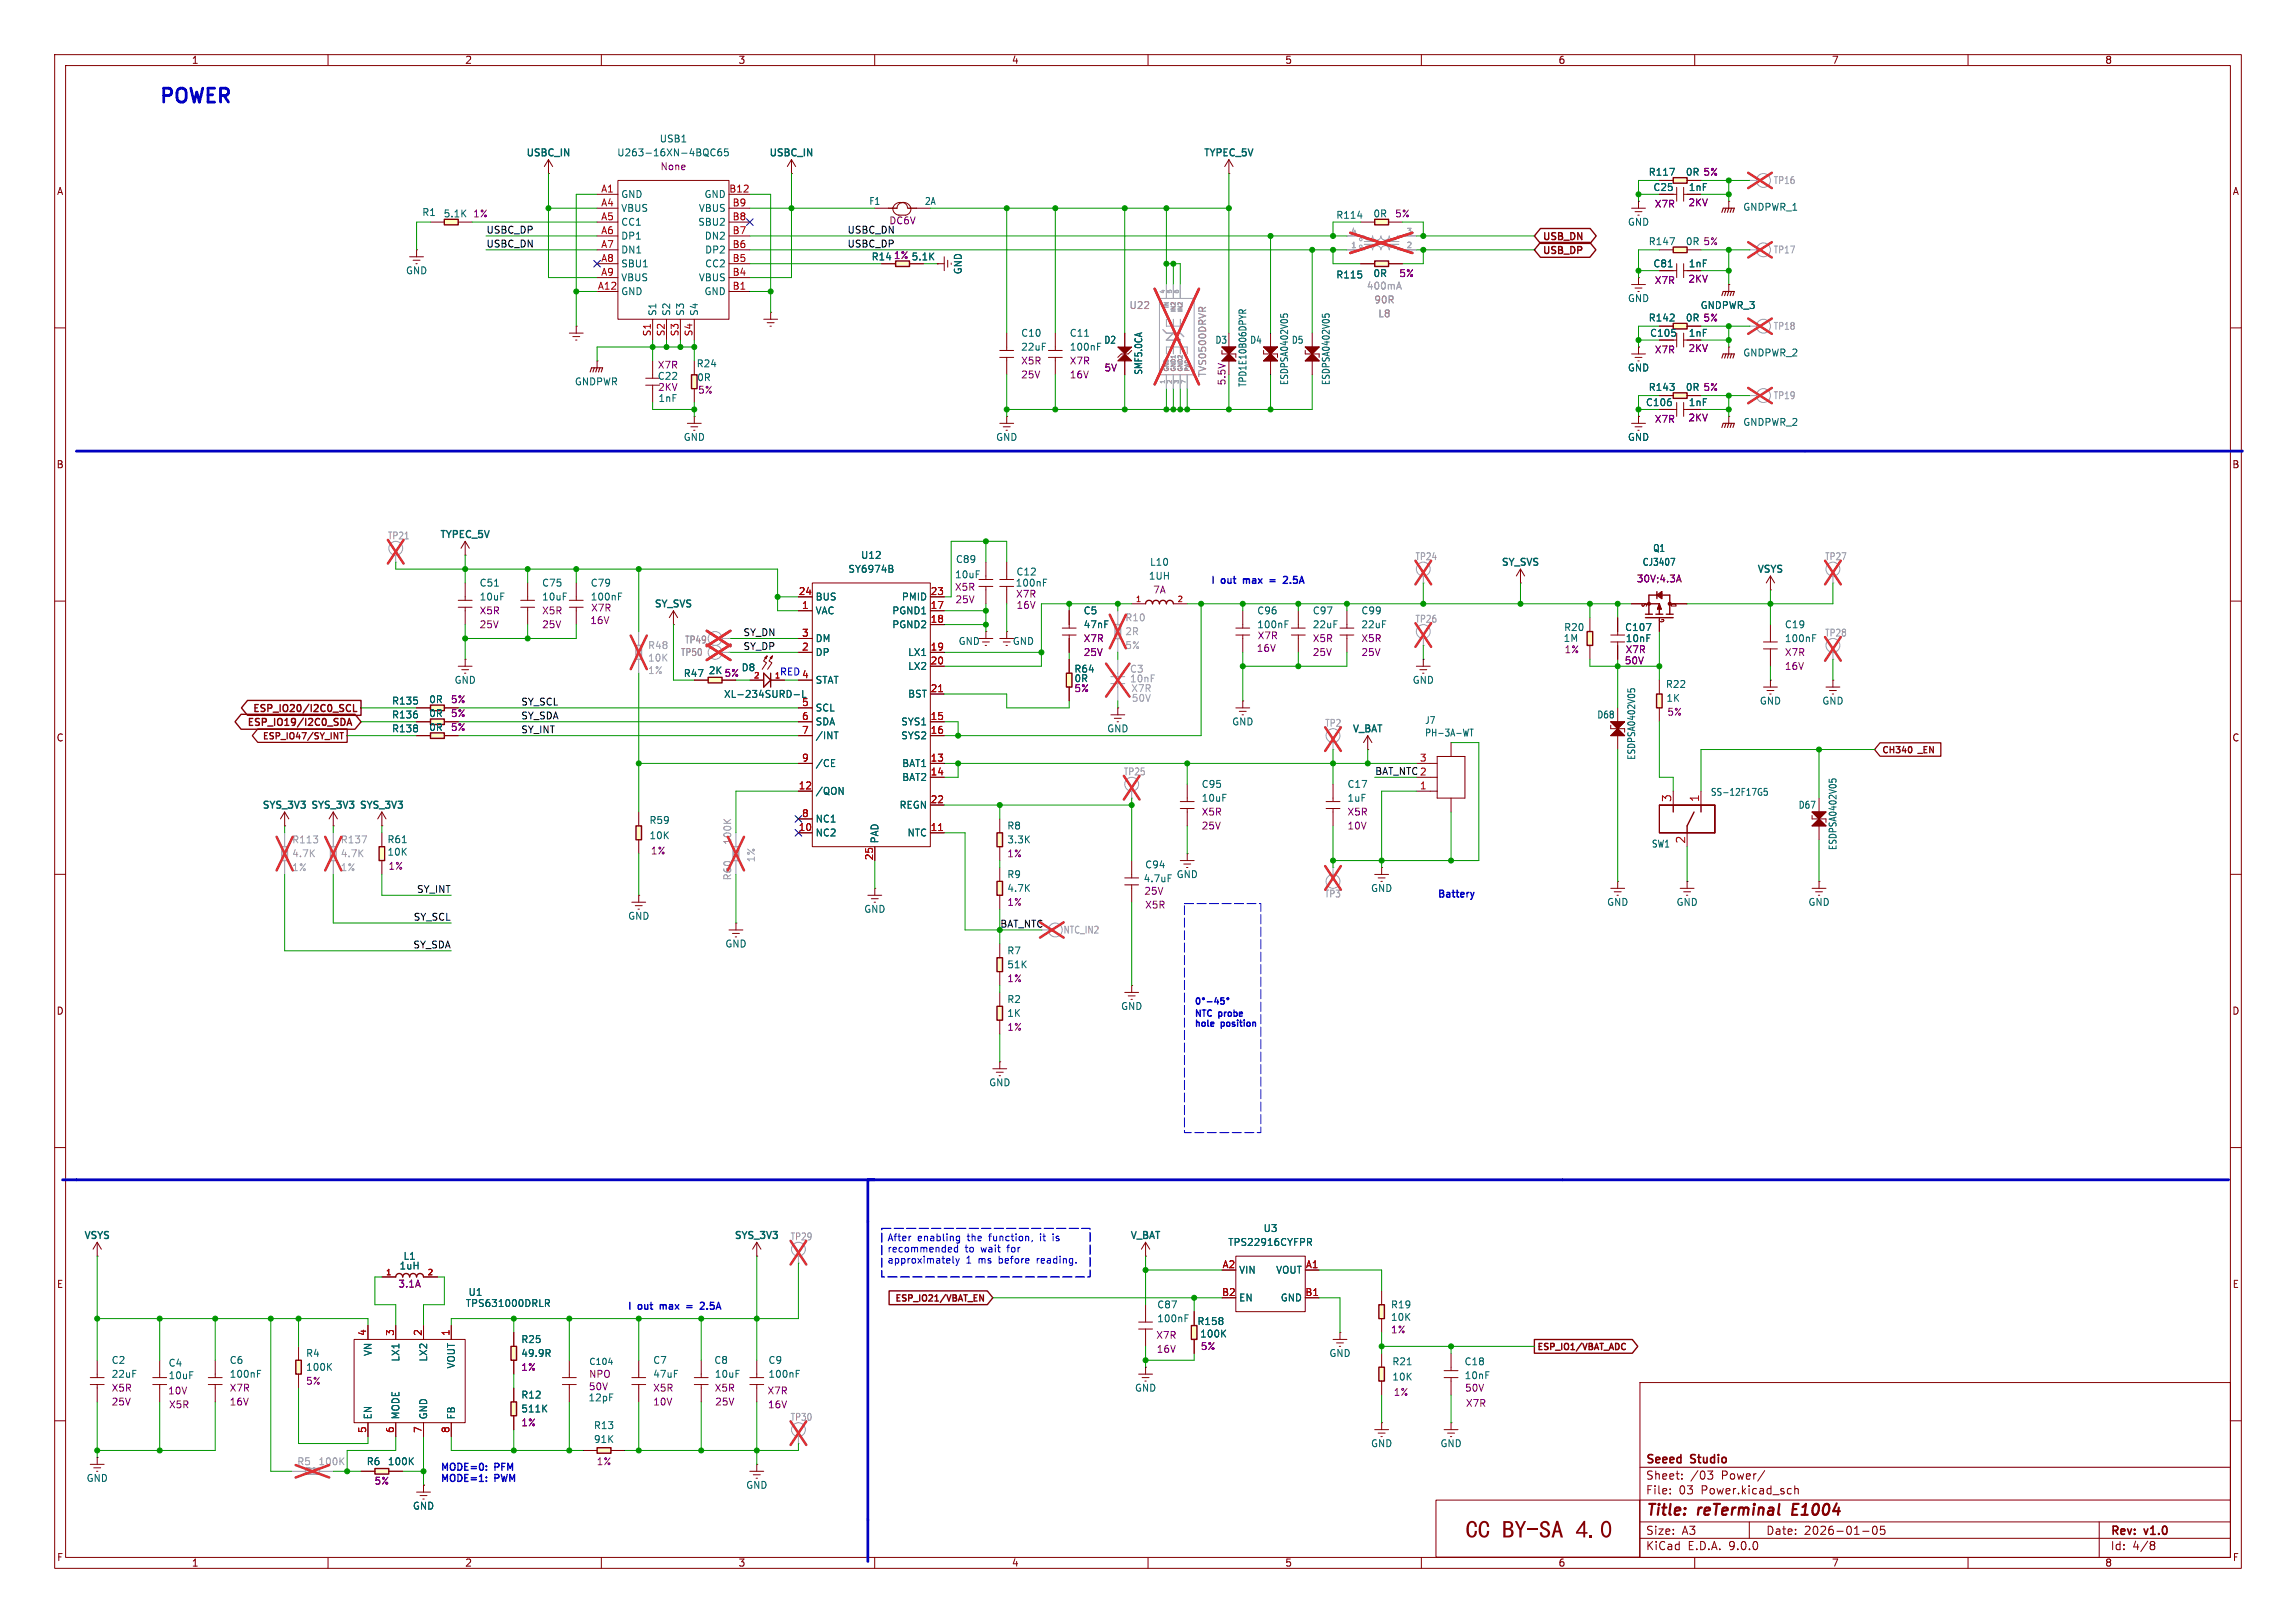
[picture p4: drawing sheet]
<svg xmlns="http://www.w3.org/2000/svg" width="420mm" height="297mm" viewBox="0 0 420 297" stroke-linecap="round" stroke-linejoin="round" font-family="sans-serif">
<defs><g id="words">
<text font-size="4.5" fill="#840000" x="268.1" y="282.4">CCBY-SA4.0</text>
<text font-size="3.5" fill="#0000c2" x="28.8" y="19.6">POWER</text>
<g font-size="2.8" fill="#840000">
<text x="301" y="277.9">Title:</text>
<text x="310.6" y="277.9">reTerminal</text>
<text x="328.7" y="277.9">E1004</text>
</g>
<g font-size="2.1" fill="#a90000">
<text x="305.8" y="146.9" transform="rotate(-90 305.8 146.9)">3</text>
<text x="310.9" y="146.9" transform="rotate(-90 310.9 146.9)">1</text>
<text x="308.4" y="154.5" transform="rotate(-90 308.4 154.5)">2</text>
</g>
<g font-size="2.1" fill="#840000">
<text x="301" y="268.2">Seeed</text>
<text x="309.4" y="268.2">Studio</text>
<text x="301" y="273.7">File:</text>
<text x="301" y="271">Sheet:</text>
<text x="307.1" y="273.7">03</text>
<text x="309.2" y="271">/03</text>
<text x="311.2" y="273.7">Power.kicad_sch</text>
<text x="314.9" y="271">Power/</text>
<text x="301" y="281.1">Size:</text>
<text x="307.6" y="281.1">A3</text>
<text x="323" y="281.1">Date:</text>
<text x="330" y="281.1">2026-01-05</text>
<text x="386" y="281.3">Rev:</text>
<text x="392.4" y="281.3">v1.0</text>
<text x="301" y="283.9">KiCad</text>
<text x="308.7" y="283.9">E.D.A.</text>
<text x="316.3" y="283.9">9.0.0</text>
<text x="386" y="283.9">Id:</text>
<text x="390.1" y="283.9">4/8</text>
</g>
<g font-size="1.8" fill="#840000">
<text x="35" y="11.9">1</text>
<text x="85" y="11.9">2</text>
<text x="135" y="11.9">3</text>
<text x="185" y="11.9">4</text>
<text x="235" y="11.9">5</text>
<text x="285" y="11.9">6</text>
<text x="335" y="11.9">7</text>
<text x="385" y="11.9">8</text>
<text x="10.3" y="35.9">A</text>
<text x="302.3" y="35.2">C25</text>
<text x="308.8" y="35.2">1nF</text>
<text x="408.3" y="35.9">A</text>
<text x="163.4" y="47.6">1% 5.1K</text>
<text x="282.1" y="46.8">USB_DP</text>
<text x="282.1" y="44.3">USB_DN</text>
<text x="308.8" y="49.1">1nF</text>
<text x="301.7" y="61.8">C105</text>
<text x="308.8" y="61.8">1nF</text>
<text x="308.8" y="74.5">1nF</text>
<text x="10.3" y="85.9">B</text>
<text x="408.2" y="85.9">B</text>
<text x="132.4" y="124.1">5%</text>
<text x="46" y="130.6">ESP_IO20/I2C0_SCL</text>
<text x="10.3" y="135.9">C</text>
<text x="45" y="133.2">ESP_IO19/I2C0_SDA</text>
<text x="408.2" y="135.9">C</text>
<text x="10.3" y="185.9">D</text>
<text x="408.2" y="185.9">D</text>
<text x="10.3" y="235.9">E</text>
<text x="408.3" y="235.9">E</text>
<text x="10.3" y="285.9">F</text>
<text x="35" y="286.9">1</text>
<text x="85" y="286.9">2</text>
<text x="135" y="286.9">3</text>
<text x="185" y="286.9">4</text>
<text x="235" y="286.9">5</text>
<text x="285" y="286.9">6</text>
<text x="335" y="286.9">7</text>
<text x="385" y="286.9">8</text>
<text x="408.3" y="285.9">F</text>
</g>
<g font-size="1.8" fill="#006464">
<text x="96.1" y="29">USBC_IN</text>
<text x="112.8" y="28.8">U263-16XN-4BQC65</text>
<text x="120.6" y="26.3">USB1</text>
<text x="140.5" y="29">USBC_IN</text>
<text x="220" y="29">TYPEC_5V</text>
<text x="301.5" y="32.4">R117</text>
<text x="77.1" y="39.7">R1</text>
<text x="81.1" y="40">5.1K</text>
<text x="113.5" y="36.4">GND</text>
<text x="113.5" y="39">VBUS</text>
<text x="113.5" y="41.5">CC1</text>
<text x="127.6" y="41.5">SBU2</text>
<text x="127.7" y="39">VBUS</text>
<text x="128.8" y="36.4">GND</text>
<text x="158.9" y="37.7">F1</text>
<text x="169.1" y="37.7">2A</text>
<text x="244.3" y="40.2">R114</text>
<text x="251.1" y="40">0R</text>
<text x="297.7" y="41.5">GND</text>
<text x="318.8" y="38.8">GNDPWR_1</text>
<text x="113.5" y="44">DP1</text>
<text x="113.5" y="46.6">DN1</text>
<text x="128.8" y="44">DN2</text>
<text x="128.9" y="46.6">DP2</text>
<text x="159.3" y="47.9">R14</text>
<text x="301.5" y="45.1">R147</text>
<text x="74.2" y="50.4">GND</text>
<text x="113.5" y="49.1">SBU1</text>
<text x="113.5" y="51.7">VBUS</text>
<text x="127.7" y="51.7">VBUS</text>
<text x="128.9" y="49.1">CC2</text>
<text x="176.1" y="50.3" transform="rotate(-90 176.1 50.3)">GND</text>
<text x="244.3" y="51.2">R115</text>
<text x="251.1" y="50.9">0R</text>
<text x="302.3" y="49.1">C81</text>
<text x="113.5" y="54.2">GND</text>
<text x="120.2" y="57.9" transform="rotate(-90 120.2 57.9)">S1</text>
<text x="122.8" y="57.9" transform="rotate(-90 122.8 57.9)">S2</text>
<text x="125.3" y="57.9" transform="rotate(-90 125.3 57.9)">S3</text>
<text x="127.9" y="57.9" transform="rotate(-90 127.9 57.9)">S4</text>
<text x="128.8" y="54.2">GND</text>
<text x="297.7" y="55.5">GND</text>
<text x="301.5" y="59">R142</text>
<text x="311" y="56.7">GNDPWR_3</text>
<text x="186.7" y="61.8">C10</text>
<text x="186.7" y="64.4">22uF</text>
<text x="195.6" y="64.4">100nF</text>
<text x="195.6" y="61.8">C11</text>
<text x="201.9" y="63.1">D2</text>
<text x="222.2" y="63.1">D3</text>
<text x="228.6" y="63.1">D4</text>
<text x="236.2" y="63.1">D5</text>
<text x="318.8" y="65.4">GNDPWR_2</text>
<text x="105.1" y="70.7">GNDPWR</text>
<text x="127.3" y="67.4">R24</text>
<text x="127.4" y="70">0R</text>
<text x="209.1" y="68.7" transform="rotate(-90 209.1 68.7)">SMF5.0CA</text>
<text x="228.2" y="70.9" transform="rotate(-90 228.2 70.9)">TPD1E10B06DPYR</text>
<text x="235.8" y="70.6" transform="rotate(-90 235.8 70.6)">ESDPSA0402V05</text>
<text x="243.4" y="70.6" transform="rotate(-90 243.4 70.6)">ESDPSA0402V05</text>
<text x="297.7" y="68.2">GND</text>
<text x="301.5" y="71.7">R143</text>
<text x="120.3" y="73.8">1nF</text>
<text x="301" y="74.5">C106</text>
<text x="125" y="80.9">GND</text>
<text x="182.1" y="80.9">GND</text>
<text x="297.7" y="80.9">GND</text>
<text x="318.8" y="78.1">GNDPWR_2</text>
<text x="80.3" y="98.8">TYPEC_5V</text>
<text x="302.3" y="101.2">Q1</text>
<text x="87.6" y="107.5">C51</text>
<text x="99.1" y="107.5">C75</text>
<text x="108" y="107.5">C79</text>
<text x="155.1" y="105">SY6974B</text>
<text x="157.4" y="102.5">U12</text>
<text x="174.6" y="106">10uF</text>
<text x="174.8" y="103.2">C89</text>
<text x="185.7" y="107.5">100nF</text>
<text x="185.8" y="105.5">C12</text>
<text x="210.1" y="106.3">1UH</text>
<text x="210.3" y="103.7">L10</text>
<text x="274.5" y="103.9">SY_SVS</text>
<text x="300.4" y="103.7">CJ3407</text>
<text x="321.3" y="105.2">VSYS</text>
<text x="87.6" y="110.1">10uF</text>
<text x="99.1" y="110.1">10uF</text>
<text x="108" y="110.1">100nF</text>
<text x="119.5" y="111.5">SY_SVS</text>
<text x="149.1" y="110.1">BUS</text>
<text x="149.1" y="112.6">VAC</text>
<text x="163.1" y="112.6">PGND1</text>
<text x="164.9" y="110.1">PMID</text>
<text x="198.1" y="112.6">C5</text>
<text x="229.9" y="112.6">C96</text>
<text x="240" y="112.6">C97</text>
<text x="248.9" y="112.6">C99</text>
<text x="149.1" y="117.7">DM</text>
<text x="163.1" y="115.2">PGND2</text>
<text x="175.3" y="118.2">GND</text>
<text x="185.2" y="118.2">GND</text>
<text x="198.1" y="115.2">47nF</text>
<text x="229.9" y="115.2">100nF</text>
<text x="240" y="115.2">22uF</text>
<text x="248.9" y="115.2">22uF</text>
<text x="286" y="115.7">R20</text>
<text x="297.2" y="115.7">C107</text>
<text x="297.3" y="117.7">10nF</text>
<text x="326.4" y="117.7">100nF</text>
<text x="326.4" y="115.2">C19</text>
<text x="83.1" y="125.3">GND</text>
<text x="125" y="124.1">R47</text>
<text x="129.5" y="123.6">2K</text>
<text x="135.6" y="123">D8</text>
<text x="149.1" y="120.2">DP</text>
<text x="149.1" y="125.3">STAT</text>
<text x="166" y="120.2">LX1</text>
<text x="166" y="122.8">LX2</text>
<text x="196.4" y="123.3">R64</text>
<text x="258.3" y="125.3">GND</text>
<text x="71.6" y="129.1">R135</text>
<text x="71.6" y="131.7">R136</text>
<text x="78.4" y="128.9">0R</text>
<text x="78.4" y="131.4">0R</text>
<text x="132.3" y="127.9">XL-234SURD-L</text>
<text x="146.6" y="129.3">5</text>
<text x="149.1" y="130.4">SCL</text>
<text x="166" y="127.9">BST</text>
<text x="292.1" y="131.7">D68</text>
<text x="304.6" y="126.1">R22</text>
<text x="304.7" y="128.6">1K</text>
<text x="321.8" y="129.1">GND</text>
<text x="333.2" y="129.1">GND</text>
<text x="71.6" y="134.2">R138</text>
<text x="78.4" y="134">0R</text>
<text x="149.1" y="132.9">SDA</text>
<text x="149.1" y="135.5">/INT</text>
<text x="164.8" y="132.9">SYS1</text>
<text x="164.8" y="135.5">SYS2</text>
<text x="202.4" y="134.2">GND</text>
<text x="225.3" y="132.9">GND</text>
<text x="247.2" y="134.4">V_BAT</text>
<text x="260.6" y="132.7">J7</text>
<text x="260.6" y="135">PH-3A-WT</text>
<text x="149.1" y="140.6">/CE</text>
<text x="164.9" y="140.6">BAT1</text>
<text x="164.9" y="143.1">BAT2</text>
<text x="299.3" y="139.2" transform="rotate(-90 299.3 139.2)">ESDPSA0402V05</text>
<text x="47.8" y="148.3">SYS_3V3 SYS_3V3 SYS_3V3</text>
<text x="149.1" y="145.6">/QON</text>
<text x="164.4" y="148.2">REGN</text>
<text x="219.7" y="144.4">C95</text>
<text x="219.7" y="146.9">10uF</text>
<text x="246.4" y="146.9">1uF</text>
<text x="246.4" y="144.4">C17</text>
<text x="312.8" y="145.8">SS-12F17G5</text>
<text x="328.9" y="148.2">D67</text>
<text x="70.8" y="154.5">R61</text>
<text x="118.7" y="151">R59</text>
<text x="118.7" y="153.8">10K</text>
<text x="149.1" y="150.7">NC1</text>
<text x="149.1" y="153.3">NC2</text>
<text x="160.9" y="154.4" transform="rotate(-90 160.9 154.4)">PAD</text>
<text x="165.9" y="153.3">NTC</text>
<text x="184.2" y="152">R8</text>
<text x="184.2" y="154.5">3.3K</text>
<text x="302.1" y="155.3">SW1</text>
<text x="336.1" y="155.7" transform="rotate(-90 336.1 155.7)">ESDPSA0402V05</text>
<text x="70.8" y="156.8">10K</text>
<text x="184.2" y="160.9">R9</text>
<text x="209.1" y="161.6">4.7uF</text>
<text x="209.4" y="159.1">C94</text>
<text x="215.1" y="160.9">GND</text>
<text x="158" y="167.2">GND</text>
<text x="184.2" y="163.4">4.7K</text>
<text x="250.7" y="163.4">GND</text>
<text x="293.9" y="166">GND</text>
<text x="306.6" y="166">GND</text>
<text x="330.7" y="166">GND</text>
<text x="114.8" y="168.5">GND</text>
<text x="132.6" y="173.6">GND</text>
<text x="184.2" y="174.9">R7</text>
<text x="184.2" y="177.4">51K</text>
<text x="184.2" y="183.7">R2</text>
<text x="205" y="185">GND</text>
<text x="184.2" y="186.3">1K</text>
<text x="180.8" y="199">GND</text>
<text x="15.2" y="227.1">VSYS</text>
<text x="134.2" y="227.1">SYS_3V3</text>
<text x="206.6" y="227.1">V_BAT</text>
<text x="231" y="225.7">U3</text>
<text x="73" y="232.5">1uH</text>
<text x="73.7" y="230.7">L1</text>
<text x="224.6" y="228.2">TPS22916CYFPR</text>
<text x="226.6" y="233.3">VIN</text>
<text x="233.3" y="233.3">VOUT</text>
<text x="85.1" y="239.4">TPS631000DRLR</text>
<text x="85.6" y="237.3">U1</text>
<text x="211.6" y="239.6">C87</text>
<text x="226.6" y="238.4">EN</text>
<text x="234.2" y="238.4">GND</text>
<text x="254.3" y="239.6">R19</text>
<text x="95.3" y="246">R25</text>
<text x="211.6" y="242.2">100nF</text>
<text x="218.9" y="242.7">R158</text>
<text x="219.4" y="245">100K</text>
<text x="254.3" y="241.9">10K</text>
<text x="20.3" y="249.8">C2</text>
<text x="30.7" y="250.3">C4</text>
<text x="41.9" y="249.8">C6</text>
<text x="55.9" y="248.5">R4</text>
<text x="55.9" y="251.1">100K</text>
<text x="68.2" y="248.2" transform="rotate(-90 68.2 248.2)">VN</text>
<text x="73.3" y="249.3" transform="rotate(-90 73.3 249.3)">LX1</text>
<text x="78.3" y="249.3" transform="rotate(-90 78.3 249.3)">LX2</text>
<text x="83.4" y="250.5" transform="rotate(-90 83.4 250.5)">VOUT</text>
<text x="95.3" y="248.5">49.9R</text>
<text x="119.4" y="249.8">C7</text>
<text x="130.6" y="249.8">C8</text>
<text x="140.5" y="249.8">C9</text>
<text x="243.1" y="248.5">GND</text>
<text x="254.6" y="250">R21</text>
<text x="267.8" y="250">C18</text>
<text x="20.3" y="252.3">22uF</text>
<text x="30.7" y="252.6">10uF</text>
<text x="41.9" y="252.3">100nF</text>
<text x="95.3" y="256.1">R12</text>
<text x="107.6" y="256.6">12pF</text>
<text x="119.4" y="252.3">47uF</text>
<text x="130.7" y="252.3">10uF</text>
<text x="140.5" y="252.3">100nF</text>
<text x="207.5" y="254.9">GND</text>
<text x="254.6" y="252.8">10K</text>
<text x="267.8" y="252.6">10nF</text>
<text x="68.2" y="259.8" transform="rotate(-90 68.2 259.8)">EN</text>
<text x="73.3" y="259.8" transform="rotate(-90 73.3 259.8)">MODE</text>
<text x="78.3" y="259.8" transform="rotate(-90 78.3 259.8)">GND</text>
<text x="83.4" y="259.8" transform="rotate(-90 83.4 259.8)">FB</text>
<text x="95.3" y="258.7">511K</text>
<text x="108.5" y="261.7">R13</text>
<text x="67" y="268.3">R6</text>
<text x="70.9" y="268.3">100K</text>
<text x="108.5" y="264.3">91K</text>
<text x="250.7" y="265">GND</text>
<text x="263.4" y="265">GND</text>
<text x="15.7" y="271.4">GND</text>
<text x="136.4" y="272.6">GND</text>
<text x="75.4" y="276.5">GND</text>
</g>
<g font-size="1.8" fill="#a90000">
<text x="109.9" y="35.3">A1</text>
<text x="133.3" y="35.3">B12</text>
<text x="109.9" y="37.8">A4</text>
<text x="109.9" y="40.4">A5</text>
<text x="133.9" y="37.8">B9</text>
<text x="133.9" y="40.4">B8</text>
<text x="109.9" y="42.9">A6</text>
<text x="109.9" y="45.5">A7</text>
<text x="133.9" y="42.9">B7</text>
<text x="133.9" y="45.5">B6</text>
<text x="109.3" y="53.1">A12</text>
<text x="109.9" y="48">A8</text>
<text x="109.9" y="50.5">A9</text>
<text x="133.9" y="48">B5</text>
<text x="133.9" y="50.5">B4</text>
<text x="133.9" y="53.1">B1</text>
<text x="119.1" y="61.6" transform="rotate(-90 119.1 61.6)">S1</text>
<text x="121.7" y="61.6" transform="rotate(-90 121.7 61.6)">S2</text>
<text x="124.2" y="61.6" transform="rotate(-90 124.2 61.6)">S3</text>
<text x="126.7" y="61.6" transform="rotate(-90 126.7 61.6)">S4</text>
<text x="146" y="109">24</text>
<text x="146.6" y="111.5">1</text>
<text x="170.1" y="109">23</text>
<text x="170.1" y="111.5">17</text>
<text x="146.6" y="116.6">3</text>
<text x="146.6" y="119.1">2</text>
<text x="170.1" y="114">18</text>
<text x="170.1" y="119.1">19</text>
<text x="146.6" y="124.2">4</text>
<text x="170.1" y="121.7">20</text>
<text x="146.6" y="131.8">6</text>
<text x="170.1" y="126.7">21</text>
<text x="170.1" y="131.8">15</text>
<text x="146.6" y="134.4">7</text>
<text x="170.1" y="134.4">16</text>
<text x="146.6" y="139.4">9</text>
<text x="170.1" y="139.4">13</text>
<text x="170.1" y="142">14</text>
<text x="259.6" y="139.4">3</text>
<text x="146" y="144.5">12</text>
<text x="146.6" y="149.6">8</text>
<text x="170.1" y="147.1">22</text>
<text x="259.6" y="144.5">1</text>
<text x="146" y="152.1">10</text>
<text x="170.1" y="152.1">11</text>
<text x="159.8" y="157.5" transform="rotate(-90 159.8 157.5)">25</text>
<text x="223.5" y="232.2">A2</text>
<text x="238.8" y="232.2">A1</text>
<text x="223.4" y="237.2">B2</text>
<text x="238.7" y="237.2">B1</text>
<text x="67.1" y="244.5" transform="rotate(-90 67.1 244.5)">4</text>
<text x="72.1" y="244.5" transform="rotate(-90 72.1 244.5)">3</text>
<text x="77.2" y="244.5" transform="rotate(-90 77.2 244.5)">2</text>
<text x="82.3" y="244.5" transform="rotate(-90 82.3 244.5)">1</text>
<text x="67.1" y="262.3" transform="rotate(-90 67.1 262.3)">5</text>
<text x="72.1" y="262.3" transform="rotate(-90 72.1 262.3)">6</text>
<text x="77.2" y="262.3" transform="rotate(-90 77.2 262.3)">7</text>
<text x="82.3" y="262.3" transform="rotate(-90 82.3 262.3)">8</text>
</g>
<g font-size="1.8" fill="#840084">
<text x="120.7" y="31.3">None</text>
<text x="308.3" y="32.4">0R 5%</text>
<text x="86.5" y="40">1%</text>
<text x="162.6" y="41.2">DC6V</text>
<text x="255.1" y="40">5%</text>
<text x="302.6" y="38.2">X7R</text>
<text x="308.8" y="37.9">2KV</text>
<text x="308.3" y="45.1">0R 5%</text>
<text x="255.9" y="50.9">5%</text>
<text x="302.6" y="52.2">X7R</text>
<text x="308.8" y="51.9">2KV</text>
<text x="308.3" y="59">0R 5%</text>
<text x="302.6" y="64.9">X7R</text>
<text x="308.8" y="64.6">2KV</text>
<text x="120.2" y="69.7">C22</text>
<text x="120.2" y="67.7">X7R</text>
<text x="120.3" y="71.7">2KV</text>
<text x="186.7" y="66.9">X5R</text>
<text x="186.7" y="69.4">25V</text>
<text x="195.6" y="66.9">X7R</text>
<text x="195.6" y="69.4">16V</text>
<text x="201.9" y="68.2">5V</text>
<text x="224.4" y="70.6" transform="rotate(-90 224.4 70.6)">5.5V</text>
<text x="308.3" y="71.7">0R 5%</text>
<text x="127.6" y="72.2">5%</text>
<text x="302.6" y="77.6">X7R</text>
<text x="308.8" y="77.3">2KV</text>
<text x="299.3" y="106.8">30V;4.3A</text>
<text x="87.6" y="112.6">X5R</text>
<text x="99.1" y="112.6">X5R</text>
<text x="108" y="112.1">X7R</text>
<text x="174.6" y="108.3">X5R</text>
<text x="174.7" y="110.6">25V</text>
<text x="185.8" y="109.6">X7R</text>
<text x="185.9" y="111.6">16V</text>
<text x="210.8" y="108.8">7A</text>
<text x="87.6" y="115.2">25V</text>
<text x="99.1" y="115.2">25V</text>
<text x="107.9" y="114.4">16V</text>
<text x="198.1" y="117.7">X7R</text>
<text x="229.8" y="119.5">16V</text>
<text x="230" y="117.2">X7R</text>
<text x="240" y="117.7">X5R</text>
<text x="248.9" y="117.7">X5R</text>
<text x="285.9" y="117.7">1M</text>
<text x="286.1" y="119.7">1%</text>
<text x="297.3" y="119.7">X7R</text>
<text x="196.4" y="125">0R</text>
<text x="198.1" y="120.2">25V</text>
<text x="240" y="120.2">25V</text>
<text x="248.9" y="120.2">25V</text>
<text x="297.1" y="121.8">50V</text>
<text x="326.4" y="120.2">X7R</text>
<text x="326.4" y="122.8">16V</text>
<text x="82.4" y="128.9">5%</text>
<text x="82.4" y="131.4">5%</text>
<text x="196.4" y="126.8">5%</text>
<text x="304.9" y="131.2">5%</text>
<text x="82.4" y="134">5%</text>
<text x="219.7" y="149.5">X5R</text>
<text x="246.4" y="149.5">X5R</text>
<text x="219.7" y="152">25V</text>
<text x="246.4" y="152">10V</text>
<text x="71" y="159.4">1%</text>
<text x="119" y="156.6">1%</text>
<text x="184.2" y="157.1">1%</text>
<text x="184.2" y="166">1%</text>
<text x="209.2" y="163.9">25V</text>
<text x="209.4" y="166.5">X5R</text>
<text x="184.2" y="179.9">1%</text>
<text x="184.2" y="188.8">1%</text>
<text x="72.8" y="235.8">3.1A</text>
<text x="211.4" y="245.2">X7R</text>
<text x="254.3" y="244.2">1%</text>
<text x="95.3" y="251.1">1%</text>
<text x="211.5" y="247.8">16V</text>
<text x="219.5" y="247.2">5%</text>
<text x="20.3" y="254.9">X5R</text>
<text x="20.3" y="257.4">25V</text>
<text x="30.7" y="255.4">10V</text>
<text x="30.8" y="257.9">X5R</text>
<text x="41.9" y="254.9">X7R</text>
<text x="41.9" y="257.4">16V</text>
<text x="55.9" y="253.6">5%</text>
<text x="107.6" y="254.6">50V</text>
<text x="107.7" y="252.3">NPO</text>
<text x="119.4" y="254.9">X5R</text>
<text x="119.4" y="257.4">10V</text>
<text x="130.6" y="254.9">X5R</text>
<text x="130.7" y="257.4">25V</text>
<text x="140.3" y="255.4">X7R</text>
<text x="140.4" y="257.9">16V</text>
<text x="254.9" y="255.6">1%</text>
<text x="267.9" y="254.9">50V</text>
<text x="268.1" y="257.7">X7R</text>
<text x="95.3" y="261.2">1%</text>
<text x="109.1" y="268.3">1%</text>
<text x="68.4" y="271.9">5%</text>
</g>
<g font-size="1.8" fill="#989898">
<text x="324.3" y="33.9">TP16</text>
<text x="324.3" y="46.6">TP17</text>
<text x="206.5" y="56.7">U22</text>
<text x="251.3" y="55.7">90R</text>
<text x="252" y="58.3">L8</text>
<text x="324.3" y="60.6">TP18</text>
<text x="220.8" y="69.1" transform="rotate(-90 220.8 69.1)">TVS0500DRVR</text>
<text x="324.3" y="73.3">TP19</text>
<text x="70.8" y="98.9">TP21</text>
<text x="258.8" y="102.7">TP24</text>
<text x="333.7" y="102.7">TP27</text>
<text x="205.7" y="113.9">R10</text>
<text x="118.4" y="119">R48</text>
<text x="125.2" y="118">TP49</text>
<text x="205.7" y="116.4">2R</text>
<text x="258.8" y="114.1">TP26</text>
<text x="333.7" y="116.7">TP28</text>
<text x="118.4" y="121.3">10K</text>
<text x="124.4" y="120.2">TP50</text>
<text x="206.6" y="123.3">C3</text>
<text x="206.6" y="125.1">10nF</text>
<text x="242.3" y="133.2">TP2</text>
<text x="205.5" y="142.1">TP25</text>
<text x="53.3" y="154.5">R113</text>
<text x="62.2" y="154.5">R137</text>
<text x="134" y="154.7" transform="rotate(-90 134 154.7)">100K</text>
<text x="53.3" y="157.1">4.7K</text>
<text x="62.2" y="157.1">4.7K</text>
<text x="134" y="161.2" transform="rotate(-90 134 161.2)">R60</text>
<text x="242.2" y="164.4">TP3</text>
<text x="194.4" y="171">NTC_IN2</text>
<text x="144.5" y="227.2">TP29</text>
<text x="144.5" y="260.2">TP30</text>
<text x="58.2" y="268.3">100K</text>
</g>
<g font-size="1.8" fill="#0f0f0f">
<text x="88.9" y="45.4">USBC_DN</text>
<text x="88.9" y="42.8">USBC_DP</text>
<text x="154.9" y="45.4">USBC_DP</text>
<text x="154.9" y="42.8">USBC_DN</text>
<text x="135.9" y="119">SY_DP</text>
<text x="135.9" y="116.5">SY_DN</text>
<text x="95.2" y="131.7">SY_SDA</text>
<text x="95.2" y="129.2">SY_SCL</text>
<text x="95.2" y="134.3">SY_INT</text>
<text x="251.5" y="141.9">BAT_NTC2</text>
<text x="76.2" y="163.5">SY_INT</text>
<text x="75.5" y="173.6">SY_SDA</text>
<text x="75.6" y="168.6">SY_SCL</text>
</g>
<g font-size="1.8" fill="#a1a1a1">
<text x="249.9" y="53.2">400mA</text>
<text x="205.7" y="119">5%</text>
<text x="118.5" y="123.5">1%</text>
<text x="206.8" y="126.8">X7R</text>
<text x="206.9" y="128.6">50V</text>
<text x="53.3" y="159.6">1%</text>
<text x="62.2" y="159.6">1%</text>
<text x="138.3" y="157.9" transform="rotate(-90 138.3 157.9)">1%</text>
<text x="54.3" y="268.3">R5</text>
<text x="55.7" y="270.1">5%</text>
</g>
<g font-size="1.8" fill="#0000c2">
<text x="221.3" y="107.2">I</text>
<text x="223.4" y="107.2">out</text>
<text x="227.9" y="107.2">max</text>
<text x="236.3" y="107.2">2.5A</text>
<text x="142.6" y="123.8">RED4</text>
<text x="262.8" y="164.6">Battery</text>
<text x="162.2" y="227.5">After</text>
<text x="167.8" y="227.5">enabling</text>
<text x="177.1" y="227.5">the</text>
<text x="181.2" y="227.5">function,</text>
<text x="190.8" y="227.5">it</text>
<text x="193.3" y="227.5">is</text>
<text x="162.2" y="229.5">recommended</text>
<text x="162.2" y="231.6">approximately</text>
<text x="176.5" y="229.5">to</text>
<text x="176.7" y="231.6">1</text>
<text x="179.1" y="231.6">ms</text>
<text x="179.6" y="229.5">wait</text>
<text x="183" y="231.6">before</text>
<text x="184.6" y="229.5">for</text>
<text x="190.1" y="231.6">reading.</text>
<text x="114.7" y="240">I</text>
<text x="116.7" y="240">out</text>
<text x="121.2" y="240">max</text>
<text x="129.6" y="240">2.5A</text>
<text x="80.5" y="269.5">MODE=0:</text>
<text x="90.6" y="269.5">PFM</text>
<text x="80.5" y="271.5">MODE=1:</text>
<text x="90.6" y="271.5">PWM</text>
</g>
<text font-size="1.8" fill="#009600" x="182.9" y="169.8">BAT_NTC</text>
<g font-size="1.6" fill="#840000">
<text x="47.8" y="135.6">ESP_IO47/SY_INT</text>
<text x="344.2" y="138.2">CH340</text>
<text x="351.1" y="138.2">_EN</text>
<text x="163.5" y="238.5">ESP_IO21/VBAT_EN</text>
<text x="281.1" y="247.4">ESP_IO1/VBAT_ADC</text>
</g>
<g font-size="1.6" fill="#0000c2">
<text x="218.4" y="186.1">NTC</text>
<text x="218.4" y="188">hole</text>
<text x="223.1" y="186.1">probe</text>
<text x="223.5" y="188">position</text>
</g>
<text font-size="1.6" fill="#006464" x="107.7" y="250">C104</text>
<g font-size="1.4" fill="#aaa">
<text x="247" y="45.5">1</text>
<text x="247" y="42.9">4</text>
<text x="257.2" y="45.5">2</text>
<text x="257.2" y="42.9">3</text>
</g>
<g font-size="1.4" fill="#a90000">
<text x="207.7" y="110.2">1</text>
<text x="215.3" y="110.2">2</text>
<text x="137.8" y="124.2">2</text>
<text x="141.6" y="124.2">1</text>
<text x="70.5" y="233.4">1</text>
<text x="78.1" y="233.4">2</text>
</g>
<g font-size="1.1" fill="#aaa">
<text x="213.1" y="53.9" transform="rotate(-90 213.1 53.9)">4</text>
<text x="214.4" y="53.9" transform="rotate(-90 214.4 53.9)">5</text>
<text x="215.6" y="53.9" transform="rotate(-90 215.6 53.9)">6</text>
<text x="213.1" y="70.4" transform="rotate(-90 213.1 70.4)">1</text>
<text x="214.4" y="70.4" transform="rotate(-90 214.4 70.4)">2</text>
<text x="215.6" y="70.4" transform="rotate(-90 215.6 70.4)">3</text>
<text x="216.9" y="70.4" transform="rotate(-90 216.9 70.4)">7</text>
</g>
<g font-size="1.1" fill="#989898">
<text x="214" y="56.6" transform="rotate(-90 214 56.6)">IN</text>
<text x="215.2" y="57.3" transform="rotate(-90 215.2 57.3)">IN2</text>
<text x="216.5" y="57.3" transform="rotate(-90 216.5 57.3)">IN2</text>
<text x="214" y="68.1" transform="rotate(-90 214 68.1)">GND</text>
<text x="215.2" y="68.1" transform="rotate(-90 215.2 68.1)">GND1</text>
<text x="216.5" y="68.1" transform="rotate(-90 216.5 68.1)">GND2</text>
<text x="217.8" y="68.1" transform="rotate(-90 217.8 68.1)">PAD</text>
</g>
<g font-size="1.1" fill="#840000">
<text x="301.4" y="111.2" transform="rotate(-90 301.4 111.2)">S</text>
<text x="306.8" y="111.2" transform="rotate(-90 306.8 111.2)">D</text>
<text x="304.6" y="114.1" transform="rotate(-90 304.6 114.1)">G</text>
</g>
</g></defs>
<g fill="none" stroke="#840000" stroke-width=".18">
<path d="M10 10h400v277h-400zM12 12h396v273h-396zM60 10v2M110 10v2M160 10v2M210 10v2M260 10v2M310 10v2M360 10v2M105.4 59.7h.1M105.4 59.7v1.3M10 60h2"/>
<path d="M104.1 61h2.6M104.8 61.6h1.2M105.3 62.2h.2M109.2 66h.1M109.2 66v1.3M306.1 62.2h.6M306.7 61v2.5M308 62.2h.6M308 61v2.5M408 60h2M10 110h2M408 110h2"/>
<path d="M10 160h2M52.1 151.1h.1M52.1 148.6l-.8 1.3M52.1 148.6l.7 1.3M52.1 148.6v2.5M408 160h2M10 210h2M408 210h2M17.8 229.9h.1M17.8 227.3l-.8 1.3M17.8 227.3l.7 1.3M17.8 227.3v2.6"/>
<path d="M64.8 245.1h20.3v15.2h-20.3zM67.3 242.6v2.5M72.4 242.6v2.5M77.5 242.6v2.5M82.5 242.6v2.5M300 253h108v32h-108zM10 260h2M67.3 260.3v2.6M72.4 260.3v2.6M77.5 260.3v2.6M82.5 260.3v2.6M262.7 274.5h37.2v10.5h-37.2z"/>
<path d="M300 278.5h108M300 274.5h108M300 268.5h108M305.5 273.2v.2M305.5 272.5v.1M307.7 270.5v.2M307.7 269.8v.1M312.4 269.2h.9l-.5 .6 .4 .1 .1 .5-.3 .3h-.4M320 278.5v3M322.8 269.1l-1.3 1.9M327.5 272.4l.2 .1M327.7 273.3l-.2 .1"/>
<path d="M328.3 271.9v1.5M328.3 272.5l.2-.1 .4 .1v.9M342.7 279.4l.2-.1a.8 .8 0 0 1 .5 .7 .8 .8 0 0 1-.5 .8l-.2-.2-.2-.4zM344.7 279.3h-.7l-.1 .7 .3-.1h.5l.1 .2-.1 .5-.2 .2-.6-.2M384 278.5v6.5M408 260h2M60 285v2M110 285v2M160 285v2M210 285v2M260 285v2M300 281.5h108"/>
<path d="M310 285v2M340.7 280.2h1.2M360 285v2M393.6 282.1l.4 .1 .2 .2-.3 .3M393.6 282.7h.3M393.9 282.7l.2 .2 .1 .4-.2 .2-.4 .1"/>
</g>
<path d="M328.1 275.2l-.3 2h1" fill="none" stroke="#840000" stroke-width=".4"/>
<path d="M99.8 237.8h.5l.2 .3-.1 .3-.6 .1M100.1 238.5l.4 .6" fill="none" stroke="#006464" stroke-width=".18"/>
<path d="M107.9 68.1l.3-.8h2l-.2 .8M108.7 67.3l-.2 .8M109.2 67.3l-.2 .8M109.7 67.3l-.2 .8" fill="none" stroke="#840000" stroke-width=".2"/>
<path d="M182.4 152.4h1v2.5h-1z" fill="#ffffc2"/>
<path d="M182.4 152.4h1v2.5h-1z" fill="none" stroke="#840000" stroke-width=".25"/>
<path d="M182.9 149.9v2.5M182.9 154.9v2.6" fill="none" stroke="#840000" stroke-width=".18"/>
<path d="M182.4 161.3h1v2.5h-1z" fill="#ffffc2"/>
<path d="M182.4 161.3h1v2.5h-1z" fill="none" stroke="#840000" stroke-width=".25"/>
<path d="M182.9 158.8v2.5M182.9 163.8v2.6" fill="none" stroke="#840000" stroke-width=".18"/>
<path d="M78.7 134.1h2.6v1h-2.6z" fill="#ffffc2"/>
<path d="M78.7 134.1h2.6v1h-2.6z" fill="none" stroke="#840000" stroke-width=".25"/>
<path d="M76.2 134.6h2.5M81.3 134.6h2.5M208.3 251.5h2.5M208.9 252.1h1.3M209.4 252.7h.3M209.5 250.2h.1M209.5 250.2v1.3" fill="none" stroke="#840000" stroke-width=".18"/>
<path d="M78.7 129h2.6v1h-2.6z" fill="#ffffc2"/>
<path d="M78.7 129h2.6v1h-2.6z" fill="none" stroke="#840000" stroke-width=".25"/>
<path d="M144.8 31.8h.1M144.8 29.2l-.8 1.3M144.8 29.2l.7 1.3M144.8 29.2v2.6M76.2 129.5h2.5M81.3 129.5h2.5" fill="none" stroke="#840000" stroke-width=".18"/>
<path d="M78.7 131.6h2.6v1h-2.6z" fill="#ffffc2"/>
<path d="M209.5 110.5a.64 .64 0 0 1 .7-.6 .64 .64 0 0 1 .6 .6 .64 .64 0 0 1 .7-.6 .64 .64 0 0 1 .6 .6 .64 .64 0 0 1 .6-.6 .64 .64 0 0 1 .7 .6 .64 .64 0 0 1 .6-.6 .64 .64 0 0 1 .6 .6M78.7 131.6h2.6v1h-2.6z" fill="none" stroke="#840000" stroke-width=".25"/>
<g fill="none" stroke="#840000" stroke-width=".18">
<path d="M306.1 35.6h.6M306.7 34.3v2.5M308 34.3v2.5M308 35.6h.6M316.2 52.1h.1M316.2 52.1v1.2M207 110.5h2.5M214.6 110.5h2.6M76.2 132.1h2.5M81.3 132.1h2.5M83.8 121.9h2.6M84.5 122.6h1.2"/>
<path d="M85 123.2h.2M85.1 120.7h.1M85.1 120.7v1.2M181.6 195.6h2.5M182.2 196.2h1.3M182.8 196.9h.2M182.9 194.3h.1M182.9 194.3v1.3M205.7 181.6h2.6M206.4 182.2h1.2M206.9 182.9h.2M207 180.3h.1"/>
<path d="M207 180.3v1.3M16.5 252.1h2.5M16.5 253.4h2.5M17.8 248.9v3.2M17.8 253.4v3.1M27.9 252.1h2.6M27.9 253.4h2.6M29.2 248.9v3.2M29.2 253.4v3.1"/>
</g>
<path d="M53.3 269.2h2.6M58.4 269.2h2.6" fill="none" stroke="#a1a1a1" stroke-width=".18"/>
<path d="M62.4 267.3l.5 .7M62.9 266.8l-.7 .7" fill="none" stroke="#989898" stroke-width=".18"/>
<path d="M54.1 268.1l6.1 2.3M60.2 268.1l-6.1 2.3" fill="none" stroke="#e12e31" stroke-width=".46"/>
<path d="M315 54.1l.2-.8h2l-.2 .8M315.7 53.3l-.2 .8M316.2 53.3l-.2 .8M316.7 53.3l-.2 .8" fill="none" stroke="#840000" stroke-width=".2"/>
<path d="M126.5 68.6h1v2.5h-1z" fill="#ffffc2"/>
<path d="M126.5 68.6h1v2.5h-1z" fill="none" stroke="#840000" stroke-width=".25"/>
<path d="M127 66v2.6M127 71.1v2.6M38.1 252.1h2.5M38.1 253.4h2.5M39.4 248.9v3.2M39.4 253.4v3.1" fill="none" stroke="#840000" stroke-width=".18"/>
<path d="M47.1 251.4h.4M47.1 250.8h.6" fill="none" stroke="#006464" stroke-width=".18"/>
<path d="M60.5 154.9h1v2.6h-1z" fill="#f0f0f0"/>
<path d="M60.5 154.9h1v2.6h-1z" fill="none" stroke="#a1a1a1" stroke-width=".25"/>
<path d="M61 152.4v2.5M61 157.5v2.5" fill="none" stroke="#a1a1a1" stroke-width=".18"/>
<path d="M66.2 153h.9l-.6 1.2" fill="none" stroke="#989898" stroke-width=".18"/>
<path d="M59.5 153.1l2.9 6.2M62.4 153.1l-2.9 6.2" fill="none" stroke="#e12e31" stroke-width=".46"/>
<path d="M118.1 69.2h2.5M118.1 70.5h2.5M119.4 66v3.2M119.4 70.5v3.2M69.8 151.1h.1M69.8 148.6l-.7 1.3M69.8 148.6l.8 1.3M69.8 148.6v2.5" fill="none" stroke="#840000" stroke-width=".18"/>
<path d="M182.4 184.2h1v2.5h-1z" fill="#ffffc2"/>
<path d="M182.4 184.2h1v2.5h-1z" fill="none" stroke="#840000" stroke-width=".25"/>
<path d="M182.9 181.6v2.6M182.9 186.7v2.5" fill="none" stroke="#840000" stroke-width=".18"/>
<path d="M54.1 248.9h1v2.6h-1z" fill="#ffffc2"/>
<path d="M54.1 248.9h1v2.6h-1z" fill="none" stroke="#840000" stroke-width=".25"/>
<path d="M209.5 229.9h.1M209.5 227.3l-.7 1.3M209.5 227.3l.8 1.3M209.5 227.3v2.6M209.5 238.8v3.1M54.6 246.4v2.5M54.6 251.5v2.5M208.3 241.9h2.5M208.3 243.2h2.5M209.5 243.2v3.2" fill="none" stroke="#840000" stroke-width=".18"/>
<path d="M60.1 250l.5 .8M60.6 249.5l-.7 .7M216.8 241.2h.4M216.8 240.6h.6" fill="none" stroke="#006464" stroke-width=".18"/>
<path d="M217.9 242.6h1v2.5h-1z" fill="#ffffc2"/>
<path d="M217.9 242.6h1v2.5h-1z" fill="none" stroke="#840000" stroke-width=".25"/>
<path d="M298.4 38.1h2.6M299.1 38.7h1.3M299.6 39.4h.2M299.7 36.8h.1M299.7 36.8v1.3M218.4 240v2.6M218.4 245.1v2.5M16.5 268h2.5M17.1 268.6h1.3M17.7 269.2h.2M17.8 266.7h.1M17.8 266.7v1.3" fill="none" stroke="#840000" stroke-width=".18"/>
<path d="M223.7 243.9l.5 .8M224.2 243.4l-.7 .7" fill="none" stroke="#006464" stroke-width=".18"/>
<path d="M182.4 175.3h1v2.5h-1z" fill="#ffffc2"/>
<path d="M182.4 175.3h1v2.5h-1z" fill="none" stroke="#840000" stroke-width=".25"/>
<g fill="none" stroke="#840000" stroke-width=".18">
<path d="M146 109.2h2.6M146 111.8h2.6M146 116.8h2.6M146 119.4h2.6M148.6 106.7h21.6v48.2h-21.6zM170.2 109.2h2.5M170.2 111.8h2.5M170.2 119.4h2.5M170.2 114.3h2.5M146 124.5h2.6M146 129.5h2.6M146 132.1h2.6"/>
<path d="M146 134.6h2.6M146 139.7h2.6M170.2 132.1h2.5M170.2 134.6h2.5M170.2 139.7h2.5M170.2 121.9h2.5M170.2 127h2.5M146 144.8h2.6M146 149.9h2.6M146 152.4h2.6M160 154.9v2.6M170.2 152.4h2.5"/>
<path d="M170.2 142.2h2.5M170.2 147.3h2.5M182.9 172.7v2.6M182.9 177.8v2.5M76.2 273h2.5M76.8 273.7h1.3M77.3 274.3h.3M77.5 271.8h.1M77.5 271.8v1.2"/>
</g>
<path d="M163 103.4l.3 .3-.3 .4 .3 .1v.3l-.2 .2h-.5M152.1 139.6h.4M152.1 139h.6M152.6 133.9h.7M152.1 140.3h.6M153.5 144.1l.7 1.3v-1.3" fill="none" stroke="#006464" stroke-width=".18"/>
<path d="M171.7 126.6h.7M171.7 152h.7" fill="none" stroke="#a90000" stroke-width=".18"/>
<g fill="none" stroke="#a1a1a1" stroke-width=".18">
<path d="M320 45.7h.1M320 45.7h1.3"/>
<circle cx="322.6" cy="45.7" r="1.27"/>
</g>
<path d="M319.8 44.3l4.3 2.8M324.1 44.3l-4.3 2.8" fill="none" stroke="#e12e31" stroke-width=".46"/>
<path d="M68.6 268.7h2.5v1h-2.5z" fill="#ffffc2"/>
<path d="M68.6 268.7h2.5v1h-2.5z" fill="none" stroke="#840000" stroke-width=".25"/>
<path d="M139.7 58.4h2.5M140.3 59.1h1.3M140.8 59.7h.3M141 57.2h.1M141 57.2v1.2M66 269.2h2.6M71.1 269.2h2.6" fill="none" stroke="#840000" stroke-width=".18"/>
<path d="M75.1 267.3l.5 .7M75.6 266.8l-.7 .7" fill="none" stroke="#006464" stroke-width=".18"/>
<path d="M306.1 59.2h2.5v1h-2.5z" fill="#ffffc2"/>
<path d="M306.1 59.2h2.5v1h-2.5z" fill="none" stroke="#840000" stroke-width=".25"/>
<g fill="none" stroke="#840000" stroke-width=".18">
<path d="M109.2 35.6h3.8M109.2 38.1h3.8M113 33h20.3v25.4h-20.3zM133.3 35.6h3.9M133.3 38.1h3.9M316.2 36.8h.1M316.2 36.8v1.3M109.2 40.6h3.8M109.2 43.2h3.8M109.2 45.7h3.8M109.2 48.3h3.8M109.2 50.8h3.8"/>
<path d="M109.2 53.3h3.8M119.4 58.4v3.8M121.9 58.4v3.8M124.5 58.4v3.8M127 58.4v3.8M133.3 40.6h3.9M133.3 43.2h3.9M133.3 45.7h3.9M133.3 48.3h3.9M133.3 50.8h3.9M133.3 53.3h3.9M298.4 52.1h2.6"/>
<path d="M299.1 52.7h1.3M299.6 53.3h.2M299.7 50.8h.1M299.7 50.8v1.3M303.5 59.7h2.6M308.6 59.7h2.5M182.9 77.5h2.5M182.9 64.1h2.5M182.9 65.4h2.5M183.5 78.1h1.3M184 78.7h.3M184.1 76.2h.1"/>
<path d="M184.1 61v3.1M184.1 65.4v3.2M184.1 76.2v1.3M231.1 63.5h2.6l-2.6 2.5h2.6zM231.1 64.1v.7h2.6v.6M232.4 61v2.5M232.4 66v2.6M85.1 99.1l-.8 1.2M85.1 99.1l.8 1.2M85.1 99.1v2.5M85.1 101.6h.1M179.1 107.3h2.5"/>
<path d="M179.1 106h2.5M180.3 102.9v3.1M180.3 107.3v3.2M102.9 252.1h2.5M102.9 253.4h2.5M104.1 248.9v3.2M104.1 253.4v3.1M115.6 252.1h2.5M115.6 253.4h2.5M116.8 248.9v3.2M116.8 253.4v3.1"/>
</g>
<path d="M315 38.9l.2-.8h2l-.2 .8M315.7 38.1l-.2 .8M316.2 38.1l-.2 .8M316.7 38.1l-.2 .8" fill="none" stroke="#840000" stroke-width=".2"/>
<path d="M130.8 27.4a.6 .6 0 0 0-.8 .4 .6 .6 0 0 0 .6 .7l.2-.1M131.9 27.2l-.4 .1a.86 .86 0 0 0 0 1.2l.5-.1v-.4l-.2-.3-.4 .1-.1 .2M133.2 27.2h-.6l-.1 .7 .2-.2 .4 .1 .1 .2v.4l-.2 .1-.5-.1M234.3 57.5v.5M234.7 57.9v-.2l.3-.2h.4l.1 .4M111.3 249.3h.7" fill="none" stroke="#006464" stroke-width=".18"/>
<g fill="none" stroke="#a1a1a1" stroke-width=".18">
<path d="M72.4 102.9h.1M72.4 101.6v1.3"/>
<circle cx="72.4" cy="100.3" r="1.27"/>
</g>
<path d="M71 98.8l2.8 4.3M73.8 98.8l-2.8 4.3" fill="none" stroke="#e12e31" stroke-width=".46"/>
<g fill="#840000" stroke="#840000" stroke-width=".18">
<path d="M231.1 66l1.3-1.2 1.3 1.2z"/>
<path d="M231.1 63.5h2.6l-1.3 1.3z"/>
</g>
<path d="M306.1 32.5h2.5v1h-2.5z" fill="#ffffc2"/>
<path d="M306.1 32.5h2.5v1h-2.5z" fill="none" stroke="#840000" stroke-width=".25"/>
<path d="M303.5 33h2.6M308.6 33h2.5" fill="none" stroke="#840000" stroke-width=".18"/>
<path d="M305.5 30.8h.8l-.5 1.3" fill="none" stroke="#006464" stroke-width=".18"/>
<g fill="none" stroke="#a1a1a1" stroke-width=".18">
<path d="M320 33h.1M320 33h1.3"/>
<circle cx="322.6" cy="33" r="1.27"/>
</g>
<path d="M319.8 31.6l4.3 2.8M324.1 31.6l-4.3 2.8" fill="none" stroke="#e12e31" stroke-width=".46"/>
<path d="M69.3 154.9h1.1v2.6h-1.1z" fill="#ffffc2"/>
<path d="M69.3 154.9h1.1v2.6h-1.1z" fill="none" stroke="#840000" stroke-width=".25"/>
<path d="M74.9 47h2.6M75.6 47.6h1.2M76.1 48.3h.2M76.2 45.7h.1M76.2 45.7v1.3M69.8 152.4v2.5M69.8 157.5v2.5" fill="none" stroke="#840000" stroke-width=".18"/>
<path d="M73.6 154.2h.7" fill="none" stroke="#006464" stroke-width=".18"/>
<path d="M109.2 264.9h2.6v1h-2.6z" fill="#ffffc2"/>
<path d="M109.2 264.9h2.6v1h-2.6z" fill="none" stroke="#840000" stroke-width=".25"/>
<path d="M61 151.1h.1M61 148.6l-.8 1.3M61 148.6l.7 1.3M61 148.6v2.5M106.7 265.4h2.5M111.8 265.4h2.5" fill="none" stroke="#840000" stroke-width=".18"/>
<path d="M81.3 40.1h2.5v1h-2.5z" fill="#ffffc2"/>
<path d="M81.3 40.1h2.5v1h-2.5z" fill="none" stroke="#840000" stroke-width=".25"/>
<g fill="none" stroke="#840000" stroke-width=".18">
<path d="M100.3 31.8h.1M100.3 29.2l-.7 1.3M100.3 29.2l.8 1.3M100.3 29.2v2.6M224.8 31.8h.1M224.8 29.2l-.8 1.3M224.8 29.2l.8 1.3M224.8 29.2v2.6M78.7 40.6h2.6M83.8 40.6h2.6M171.4 48.3h.1M171.4 48.3h1.3"/>
<path d="M172.7 47v2.5M173.4 47.6v1.3M174 48.1v.3M303.5 49.5h3.2M306.7 48.3v2.5M308 48.3v2.5M308 49.5h.6M191.8 64.1h2.5M191.8 65.4h2.5M193 61v3.1M193 65.4v3.2M205.7 61v2.5"/>
<path d="M205.7 66v2.6M207 64.1l-.6 .7h-1.3l-.6 .6M83.8 109.9h2.6M83.8 111.1h2.6M85.1 106.7v3.2M85.1 111.1v3.2M182.9 107.3h2.5M182.9 106h2.5M184.1 102.9v3.1M184.1 107.3v3.2M207 157.5v3.2M215.9 157.5h2.5"/>
<path d="M216.5 158.1h1.3M217 158.8h.3M217.2 156.2h.1M217.2 156.2v1.3M205.7 160.7h2.6M205.7 161.9h2.6M207 161.9v3.2M127 252.1h2.5M127 253.4h2.5M128.3 248.9v3.2M128.3 253.4v3.1M137.2 252.1h2.5"/>
<path d="M137.2 253.4h2.5M138.4 248.9v3.2M138.4 253.4v3.1M137.2 269.2h2.5M137.8 269.9h1.3M138.3 270.5h.3M138.4 268h.1M138.4 268v1.2"/>
</g>
<path d="M305.2 48.8h.7M198.4 61.5h.7M200.8 63.4h.4M200.8 62.8h.6M90.5 107.3h.7M190.9 106.6h.4M190.9 106h.6M213.7 160.1h.6M145.7 251.4h.4M145.7 250.8h.6" fill="none" stroke="#006464" stroke-width=".18"/>
<g fill="none" stroke="#a1a1a1" stroke-width=".18">
<path d="M207 146.1h.1M207 144.8v1.3M190.5 170.2h1.3M146 264.2h.1M146 262.9v1.3"/>
<circle cx="207" cy="143.5" r="1.27"/>
<circle cx="193" cy="170.2" r="1.27"/>
<circle cx="146" cy="261.6" r="1.27"/>
</g>
<path d="M205.6 142l2.8 4.3M208.4 142l-2.8 4.3M190.2 168.8l4.4 2.8M194.6 168.8l-4.4 2.8M144.6 260.1l2.9 4.3M147.5 260.1l-2.9 4.3" fill="none" stroke="#e12e31" stroke-width=".46"/>
<g fill="#840000" stroke="#840000" stroke-width=".18">
<path d="M204.5 66l1.2-1.2 1.3 1.2z"/>
<path d="M204.5 63.5h2.5l-1.3 1.3z"/>
</g>
<path d="M306.1 45.2h2.5v1h-2.5z" fill="#ffffc2"/>
<path d="M306.1 45.2h2.5v1h-2.5z" fill="none" stroke="#840000" stroke-width=".25"/>
<path d="M303.5 45.7h2.6M308.6 45.7h2.5M179.1 116.8h2.5M179.7 117.5h1.3M180.2 118.1h.3M180.3 115.6h.1M180.3 115.6v1.2M203.2 130.8h2.5M203.8 131.4h1.3M204.3 132.1h.3M204.5 129.5h.1M204.5 129.5v1.3" fill="none" stroke="#840000" stroke-width=".18"/>
<path d="M305.5 43.5h.8l-.5 1.3" fill="none" stroke="#006464" stroke-width=".18"/>
<path d="M93.5 246.4h1v2.5h-1z" fill="#ffffc2"/>
<path d="M93.5 246.4h1v2.5h-1z" fill="none" stroke="#840000" stroke-width=".25"/>
<path d="M94 243.8v2.6M94 248.9v2.6" fill="none" stroke="#840000" stroke-width=".18"/>
<path d="M100.2 247.6l.4 .6M100.5 247l.1 .2-.1 .4" fill="none" stroke="#006464" stroke-width=".18"/>
<path d="M93.5 256.5h1v2.6h-1z" fill="#ffffc2"/>
<path d="M162.6 38.1h1.5M166.1 38.1h1.5M93.5 256.5h1v2.6h-1z" fill="none" stroke="#840000" stroke-width=".25"/>
<g fill="none" stroke="#840000" stroke-width=".18">
<path d="M160 38.1h2.6M164.1 38.1a.96 .96 0 0 1 .9-1 .96 .96 0 0 1 1 1M164.8 37.1a1.23 1.23 0 0 1 1.7 .6 1.23 1.23 0 0 1-.6 1.6l-.3 .1M165 37.1a1.19 1.19 0 0 0-1.6 .8 1.19 1.19 0 0 0 1 1.5h.1M167.6 38.1h2.6M125.7 77.5h2.6M126.4 78.1h1.2M126.9 78.7h.2M127 76.2h.1M127 76.2v1.3M182.9 116.8h2.5M183.5 117.5h1.3"/>
<path d="M184 118.1h.3M184.1 115.6h.1M184.1 115.6v1.2M94 254v2.5M94 259.1v2.5"/>
</g>
<path d="M99.5 257.7l.5 .7M100 257.1l-.7 .7" fill="none" stroke="#006464" stroke-width=".18"/>
<path d="M204 114.3h1v2.5h-1z" fill="#f0f0f0"/>
<path d="M212.7 60.3l.7 .7h2.5l.6 .6M214.6 61l1.3 1.2h-2.5zM204 114.3h1v2.5h-1z" fill="none" stroke="#a1a1a1" stroke-width=".25"/>
<g fill="none" stroke="#a1a1a1" stroke-width=".18">
<path d="M212.1 54.6h6.3v14h-6.3zM213.4 58.4v1.3h2.5v-1.3M213.4 52.1v2.5M214.6 52.1v2.5M214.6 58.4v2.6M215.9 52.1v2.5M320 59.7h.1M320 59.7h1.3M213.4 64.8v-1.3h3.8v1.3M213.4 68.6v2.5M214.6 62.2v2.6M214.6 68.6v2.5"/>
<path d="M215.9 63.5v1.3M215.9 68.6v2.5M217.2 68.6v2.5M204.5 111.8v2.5M204.5 116.8v2.6M203.2 125.1h2.5M203.2 123.8h2.5M204.5 120.7v3.1M204.5 125.1v3.2M146 231.1h.1M146 229.9v1.2"/>
<circle cx="322.6" cy="59.7" r="1.27"/>
<circle cx="146" cy="228.6" r="1.27"/>
</g>
<path d="M211.2 52.9l8.1 17.4M219.3 52.9l-8.1 17.4M319.8 58.3l4.3 2.8M324.1 58.3l-4.3 2.8M203 112.5l2.9 6.1M205.9 112.5l-2.9 6.1M202.3 121.4l4.3 6.1M206.6 121.4l-4.3 6.1M144.6 227.1l2.9 4.3M147.5 227.1l-2.9 4.3" fill="none" stroke="#e12e31" stroke-width=".46"/>
<path d="M72.4 233.7a.64 .64 0 0 1 .6-.7 .64 .64 0 0 1 .7 .7 .64 .64 0 0 1 .6-.7 .64 .64 0 0 1 .6 .7 .64 .64 0 0 1 .7-.7 .64 .64 0 0 1 .6 .7 .64 .64 0 0 1 .6-.7 .64 .64 0 0 1 .7 .7" fill="none" stroke="#840000" stroke-width=".25"/>
<path d="M223.5 63.5h2.6l-2.6 2.5h2.6zM223.5 64.1v.7h2.6v.6M224.8 61v2.5M224.8 66v2.6M69.8 233.7h2.6M77.5 233.7h2.5M138.4 229.9h.1M138.4 227.3l-.7 1.3M138.4 227.3l.8 1.3M138.4 227.3v2.6" fill="none" stroke="#840000" stroke-width=".18"/>
<g fill="#840000" stroke="#840000" stroke-width=".18">
<path d="M223.5 66l1.3-1.2 1.3 1.2z"/>
<path d="M223.5 63.5h2.6l-1.3 1.3z"/>
</g>
<path d="M226.6 57.3v-.4l.3-.2 .3 .1 .1 .5M227.9 56.7l-.6 .3" fill="none" stroke="#006464" stroke-width=".18"/>
<path d="M195.1 123.2h1v2.5h-1z" fill="#ffffc2"/>
<path d="M195.1 123.2h1v2.5h-1z" fill="none" stroke="#840000" stroke-width=".25"/>
<path d="M195.6 120.7v2.5M195.6 125.7v2.6" fill="none" stroke="#840000" stroke-width=".18"/>
<path d="M163.8 47.8h2.6v1h-2.6z" fill="#ffffc2"/>
<path d="M163.8 47.8h2.6v1h-2.6z" fill="none" stroke="#840000" stroke-width=".25"/>
<path d="M161.3 48.3h2.5" fill="none" stroke="#840000" stroke-width=".18"/>
<g fill="none" stroke="#a1a1a1" stroke-width=".18">
<path d="M132.1 116.8h1.2M133.3 116.8h.1"/>
<circle cx="130.8" cy="116.8" r="1.27"/>
</g>
<path d="M129.3 115.4l4.3 2.8M133.6 115.4l-4.3 2.8" fill="none" stroke="#e12e31" stroke-width=".46"/>
<path d="M51.6 154.9h1v2.6h-1z" fill="#f0f0f0"/>
<path d="M51.6 154.9h1v2.6h-1z" fill="none" stroke="#a1a1a1" stroke-width=".25"/>
<path d="M52.1 152.4v2.5M52.1 157.5v2.5" fill="none" stroke="#a1a1a1" stroke-width=".18"/>
<path d="M50.6 153.1l2.9 6.2M53.5 153.1l-2.9 6.2" fill="none" stroke="#e12e31" stroke-width=".46"/>
<path d="M294.6 117.5h2.6M294.6 116.2h2.6M295.9 113v3.2M295.9 117.5v3.2M226.1 229.9h12.7v10.1h-12.7zM238.8 232.4h2.5M238.8 237.5h2.5" fill="none" stroke="#840000" stroke-width=".18"/>
<path d="M301.1 114.1h.9l-.6 1.3M239.2 226.6h.5l.2 .3-.1 .3-.6 .1M239.5 227.3l.4 .6" fill="none" stroke="#006464" stroke-width=".18"/>
<path d="M290.3 115.6h1v2.5h-1z" fill="#ffffc2"/>
<g fill="none" stroke="#840000" stroke-width=".25">
<path d="M290.3 115.6h1v2.5h-1zM301 113h5.1M301 112.4h1.3M301.6 112.4v-3.5h3.8v3.5M301.6 110.5h1.9M302.9 112.4h1.3M303.1 108.9l.9-.6v1.2zM303.1 108.3v1.2M303.2 111.4h.6M303.4 111l.4 .4M303.5 110.8v1.6M303.5 110.8l-.3 .6"/>
<path d="M303.5 110.8l.3 .6M303.5 110.5l.3 .9M303.5 110.5l-.3 .9M303.5 108.9l.5 .3M303.5 108.9l.3 .3M303.8 108.6l-.3 .3M304 108.6l-.5 .3M304.8 112.4h1.3"/>
<circle cx="301.6" cy="110.5" r=".25"/>
<circle cx="305.4" cy="110.5" r=".25"/>
</g>
<g fill="none" stroke="#840000" stroke-width=".18">
<path d="M298.4 77.5h2.6M298.4 64.8h2.6M299.1 78.1h1.3M299.1 65.4h1.3M299.6 78.7h.2M299.6 66h.2M299.7 76.2h.1M299.7 63.5h.1M299.7 63.5v1.3M299.7 76.2v1.3M303.5 74.9h3.2M306.7 73.7v2.5"/>
<path d="M308 73.7v2.5M308 74.9h.6M316.2 76.2h.1M316.2 63.5h.1M316.2 63.5v1.3M316.2 76.2v1.3M290.8 113v2.6M290.8 118.1v2.6M298.4 110.5h2.6M303.5 110.5v.3M303.5 113v2.6M305.4 110.5h3.2"/>
<path d="M323.8 108h.1M323.8 105.4l-.7 1.3M323.8 105.4l.8 1.3M323.8 105.4v2.6"/>
</g>
<g fill="none" stroke="#a1a1a1" stroke-width=".18">
<path d="M320 72.4h.1M320 72.4h1.3M335.3 106.7h.1M335.3 105.4v1.3"/>
<circle cx="322.6" cy="72.4" r="1.27"/>
<circle cx="335.3" cy="104.1" r="1.27"/>
</g>
<path d="M319.8 71l4.3 2.8M324.1 71l-4.3 2.8M333.8 102.6l2.9 4.3M336.7 102.6l-2.9 4.3" fill="none" stroke="#e12e31" stroke-width=".46"/>
<path d="M315 78.2l.2-.7h2l-.2 .7M315 65.5l.2-.7h2l-.2 .7M315.7 77.5l-.2 .7M315.7 64.8l-.2 .7M316.2 77.5l-.2 .7M316.2 64.8l-.2 .7M316.7 77.5l-.2 .7M316.7 64.8l-.2 .7" fill="none" stroke="#840000" stroke-width=".2"/>
<path d="M305.6 102.2h.8l-.5 1.2" fill="none" stroke="#006464" stroke-width=".18"/>
<path d="M306.8 106.1h.6M307.1 105.2l.4 1.3" fill="none" stroke="#840084" stroke-width=".18"/>
<path d="M306.1 71.9h2.5v1h-2.5z" fill="#ffffc2"/>
<path d="M306.1 71.9h2.5v1h-2.5z" fill="none" stroke="#840000" stroke-width=".25"/>
<g fill="none" stroke="#840000" stroke-width=".18">
<path d="M238.8 63.5h2.5l-2.5 2.5h2.5zM238.8 64.1v.7h2.5v.6M240 61v2.5M240 66v2.6M303.5 72.4h2.6M308.6 72.4h2.5M278.1 106.7h.1M278.1 104.1l-.7 1.3M278.1 104.1l.8 1.3M278.1 104.1v2.6M322.6 117.5h2.5M322.6 118.7h2.5"/>
<path d="M323.8 114.3v3.2M323.8 118.7v3.2M322.6 125.7h2.5M323.2 126.4h1.3M323.7 127h.3M323.8 124.5h.1M323.8 124.5v1.2M334 125.7h2.5M334.6 126.4h1.3M335.2 127h.2M335.3 124.5h.1M335.3 124.5v1.2"/>
</g>
<g fill="none" stroke="#a1a1a1" stroke-width=".18">
<path d="M260.3 106.7h.1M260.3 118.1h.1M260.3 105.4v1.3M260.3 116.8v1.3M335.3 119.4v1.3M335.3 120.7h.1"/>
<circle cx="260.4" cy="115.6" r="1.27"/>
<circle cx="260.4" cy="104.1" r="1.27"/>
<circle cx="335.3" cy="118.1" r="1.27"/>
</g>
<path d="M258.9 102.6l2.9 4.3M258.9 114l2.9 4.4M261.8 102.6l-2.9 4.3M261.8 114l-2.9 4.4M333.8 116.6l2.9 4.3M336.7 116.6l-2.9 4.3" fill="none" stroke="#e12e31" stroke-width=".46"/>
<path d="M241.9 57.5v.5M242.4 57.9v-.2l.2-.2h.4l.1 .4M331.6 116.8h.4M331.6 116.1h.6" fill="none" stroke="#006464" stroke-width=".18"/>
<g fill="#840000" stroke="#840000" stroke-width=".18">
<path d="M238.8 66l1.2-1.2 1.3 1.2z"/>
<path d="M238.8 63.5h2.5l-1.3 1.3z"/>
</g>
<path d="M251.5 40.1h2.5v1h-2.5z" fill="#ffffc2"/>
<path d="M251.5 40.1h2.5v1h-2.5z" fill="none" stroke="#840000" stroke-width=".25"/>
<path d="M248.9 40.6h2.6M254 40.6h2.5" fill="none" stroke="#840000" stroke-width=".18"/>
<path d="M248.4 39.5h.8" fill="none" stroke="#006464" stroke-width=".18"/>
<g fill="none" stroke="#a1a1a1" stroke-width=".18">
<path d="M246.4 45.7h3.2a.76 .76 0 0 1 .7-.7 .76 .76 0 0 1 .8 .7 .76 .76 0 0 1 .7-.7 .76 .76 0 0 1 .8 .7 .76 .76 0 0 1 .8-.7 .76 .76 0 0 1 .7 .7 .76 .76 0 0 1 .8-.7 .76 .76 0 0 1 .8 .7h3.4M246.4 43.2h3.2a.76 .76 0 0 0 .7 .7 .76 .76 0 0 0 .8-.7 .76 .76 0 0 0 .7 .7 .76 .76 0 0 0 .8-.7 .76 .76 0 0 0 .8 .7 .76 .76 0 0 0 .7-.7 .76 .76 0 0 0 .8 .7 .76 .76 0 0 0 .8-.7h3.4M249.6 44.7h6.3M249.6 44.2h6.3M255.6 52.5h.6M255.9 51.6l.4 1.3"/>
<circle cx="248.9" cy="45.1" r=".25"/>
<circle cx="248.9" cy="43.8" r=".25"/>
</g>
<path d="M247 42.6l11.3 3.7M258.3 42.6l-11.3 3.7" fill="none" stroke="#e12e31" stroke-width=".46"/>
<path d="M251.5 47.8h2.5v1h-2.5z" fill="#ffffc2"/>
<path d="M251.5 47.8h2.5v1h-2.5z" fill="none" stroke="#840000" stroke-width=".25"/>
<path d="M248.9 48.3h2.6M254 48.3h2.5" fill="none" stroke="#840000" stroke-width=".18"/>
<path d="M303 127h1v2.5h-1z" fill="#ffffc2"/>
<path d="M303 127h1v2.5h-1zM306.1 147.3v1.3M309.9 148.6l-1.3 2.5v1.3M311.1 147.3v1.3" fill="none" stroke="#840000" stroke-width=".25"/>
<g fill="none" stroke="#840000" stroke-width=".18">
<path d="M259.1 139.7h3.8M259.1 121.9h2.5M259.7 122.6h1.3M260.2 123.2h.3M260.3 120.7h.1M260.3 120.7v1.2M262.9 138.4h5.1v7.7h-5.1zM265.4 135.9v2.5M294.6 132.1h2.6l-2.6 2.5h2.6zM294.6 132.7v.7h2.6v.6M295.9 129.5v2.6M295.9 134.6v2.6"/>
<path d="M303.5 124.5v2.5M303.5 129.5v2.6M259.1 144.8h3.8M259.1 142.2h3.8M265.4 146.1v2.5M303.5 152.4h10.2zM303.5 147.3v5.1zM303.5 147.3h10.2zM306.1 144.8v2.5M308.6 152.4v2.5M311.1 144.8v2.5M313.7 147.3v5.1z"/>
<path d="M331.5 148.6h2.5l-2.5 2.5h2.5zM331.5 149.2v.7h2.5v.6M332.7 146.1v2.5M332.7 151.1v2.6M243.8 245.1h2.6M244.5 245.7h1.2M245 246.4h.2M245.1 243.8h.1M245.1 243.8v1.3M264.2 250.8h2.5M264.2 252.1h2.5M265.4 247.6v3.2"/>
<path d="M265.4 252.1v3.2"/>
</g>
<g fill="#840000" stroke="#840000" stroke-width=".18">
<path d="M294.6 134.6l1.3-1.2 1.3 1.2z"/>
<path d="M294.6 132.1h2.6l-1.3 1.3z"/>
<path d="M331.5 151.1l1.2-1.2 1.3 1.2z"/>
<path d="M331.5 148.6h2.5l-1.3 1.3z"/>
</g>
<path d="M268.6 133.4l-.2 1.3M268.9 133.4h.6M269.2 133.4v1.3M297.8 126.1v.5M298.2 126.5v-.3l.3-.2 .4 .1 .1 .4M322.1 145h.2v.4l-.2 .1M322.1 144.3h.1M323.2 144.3h-.5v.6l.1-.1h.4v.6l-.1 .1-.4-.1M334.6 142.6v.5M335.1 143v-.3l.2-.2 .5 .1 .1 .4" fill="none" stroke="#006464" stroke-width=".18"/>
<path d="M252.2 238.8h1v2.5h-1z" fill="#ffffc2"/>
<path d="M252.2 238.8h1v2.5h-1z" fill="none" stroke="#840000" stroke-width=".25"/>
<path d="M252.7 236.2v2.6M252.7 241.3v2.5M251.5 261.6h2.5M252.1 262.3h1.3M252.6 262.9h.3M252.7 260.3h.1M252.7 260.3v1.3" fill="none" stroke="#840000" stroke-width=".18"/>
<path d="M252.2 250.2h1v2.5h-1z" fill="#ffffc2"/>
<path d="M139.7 123.2l1.3 1.3-1.3 1.2zM141 123.2v2.5M252.2 250.2h1v2.5h-1z" fill="none" stroke="#840000" stroke-width=".25"/>
<g fill="none" stroke="#840000" stroke-width=".18">
<path d="M104.1 109.9h2.6M104.1 111.1h2.6M105.4 106.7v3.2M105.4 111.1v3.2M123.2 114.3h.1M123.2 111.8l-.8 1.2M123.2 111.8l.8 1.2M123.2 111.8v2.5M194.3 114.9h2.5M194.3 116.2h2.5M195.6 111.8v3.1M195.6 116.2v3.2"/>
<path d="M226.1 114.9h2.5M226.1 116.2h2.5M227.3 111.8v3.1M227.3 116.2v3.2M236.2 114.9h2.6M236.2 116.2h2.6M237.5 111.8v3.1M237.5 116.2v3.2M245.1 114.9h2.5M245.1 116.2h2.5M246.4 111.8v3.1M246.4 116.2v3.2"/>
<path d="M137.2 124.5h2.5M140.3 120.1l-.1 .4-.3-.1 .4-.4-.6 1 .5 .3-.8 1.2M141 124.5h2.5M141.2 120.1l-.1 .4-.2-.1 .4-.4-.6 1 .5 .3-.8 1.2M226.1 129.5h2.5M226.7 130.2h1.3M227.2 130.8h.3M227.3 128.3h.1M227.3 128.3v1.2M250.2 137.2h.1M250.2 134.6l-.8 1.3M250.2 134.6l.8 1.3"/>
<path d="M250.2 134.6v2.6M215.9 146.7h2.5M215.9 148h2.5M217.2 143.5v3.2M217.2 148v3.1M242.6 146.7h2.5M242.6 148h2.5M243.8 143.5v3.2M243.8 148v3.1M252.7 158.8h.1M252.7 158.8v1.2M251.5 160h2.5"/>
<path d="M252.1 160.7h1.3M252.6 161.3h.3M294.6 162.6h2.6M295.3 163.2h1.2M295.8 163.8h.2M295.9 161.3h.1M295.9 161.3v1.3M307.3 162.6h2.6M308 163.2h1.2M308.5 163.8h.2M308.6 161.3h.1M308.6 161.3v1.3"/>
<path d="M331.5 162.6h2.5M332.1 163.2h1.3M332.6 163.8h.3M332.7 161.3h.1M332.7 161.3v1.3M252.7 247.6v2.6M252.7 252.7v2.6M264.2 261.6h2.5M264.8 262.3h1.3M265.3 262.9h.3M265.4 260.3h.1M265.4 260.3v1.3"/>
</g>
<path d="M113.1 109.1h.5M113.1 108.5h.6M235.1 114.2h.4M235.1 113.6h.6M145.3 127.1h.9M146.8 126.3v1.3M257.4 249.8h.7" fill="none" stroke="#006464" stroke-width=".18"/>
<g fill="none" stroke="#a1a1a1" stroke-width=".18">
<path d="M243.8 137.2h.1M243.8 135.9v1.3M243.8 158.8h.1M243.8 158.8v1.2"/>
<circle cx="243.8" cy="134.6" r="1.27"/>
<circle cx="243.8" cy="161.3" r="1.27"/>
</g>
<path d="M242.4 133.1l2.9 4.3M245.3 133.1l-2.9 4.3M242.4 158.5l2.9 4.3M245.3 158.5l-2.9 4.3" fill="none" stroke="#e12e31" stroke-width=".46"/>
<path d="M134.1 154.9h1v2.6h-1z" fill="#f0f0f0"/>
<path d="M134.1 154.9h1v2.6h-1z" fill="none" stroke="#a1a1a1" stroke-width=".25"/>
<path d="M134.6 152.4v2.5M134.6 157.5v2.5" fill="none" stroke="#a1a1a1" stroke-width=".18"/>
<path d="M132.4 149.9l.7 .8M133.7 149.9l-.8 .6" fill="none" stroke="#989898" stroke-width=".18"/>
<path d="M133.1 153.1l3 6.2M136.1 153.1l-3 6.2" fill="none" stroke="#e12e31" stroke-width=".46"/>
<path d="M115.6 165.1h2.5M116.2 165.7h1.3M116.7 166.4h.3M116.8 163.8h.1M116.8 163.8v1.3M133.3 170.2h2.6M134 170.8h1.3M134.5 171.5h.2M134.6 168.9h.1M134.6 168.9v1.3" fill="none" stroke="#840000" stroke-width=".18"/>
<path d="M116.3 151.1h1v2.6h-1z" fill="#ffffc2"/>
<path d="M116.3 151.1h1v2.6h-1z" fill="none" stroke="#840000" stroke-width=".25"/>
<path d="M116.8 148.6v2.5M116.8 153.7v2.5" fill="none" stroke="#840000" stroke-width=".18"/>
<g fill="none" stroke="#a1a1a1" stroke-width=".18">
<path d="M132.1 119.4h1.2M133.3 119.4h.1"/>
<circle cx="130.8" cy="119.4" r="1.27"/>
</g>
<path d="M129.3 118l4.3 2.8M133.6 118l-4.3 2.8" fill="none" stroke="#e12e31" stroke-width=".46"/>
<path d="M116.3 118.1h1v2.6h-1z" fill="#f0f0f0"/>
<path d="M116.3 118.1h1v2.6h-1z" fill="none" stroke="#a1a1a1" stroke-width=".25"/>
<path d="M116.8 115.6v2.5M116.8 120.7v2.5" fill="none" stroke="#a1a1a1" stroke-width=".18"/>
<path d="M115.4 116.3l2.9 6.2M118.3 116.3l-2.9 6.2" fill="none" stroke="#e12e31" stroke-width=".46"/>
<path d="M129.5 124h2.6v1h-2.6z" fill="#ffffc2"/>
<g fill="none" stroke="#840000" stroke-width=".25">
<path d="M281.8 44.4h9l1.1 1.3-1.1 1.4h-9l-1.1-1.4zM281.8 41.8h9.1l1.1 1.4-1.1 1.3h-9.1l-1.1-1.3zM44.1 130.7h20.8l1.1 1.4-1.1 1.3h-20.8l-1.1-1.3zM45.3 128.2h20.7v2.7h-20.7l-1.1-1.4zM62.9 131.5l.2 .5-.2 .7M63.5 132.7l.4-1.2 .4 1.2M63.6 129l.3-.1 .2 .2M63.6 132.4h.6M64.1 130.1l-.2 .1-.3-.1M64.7 128.9v1.3h.6M129.5 124h2.6v1h-2.6zM162.6 236.2h18l1 1.3-1 1.2h-18z"/>
<path d="M179.2 236.9l.7 1.2v-1.2M280.7 245.1h17.9l1 1.3-1 1.2h-17.9z"/>
</g>
<g fill="none" stroke="#840000" stroke-width=".18">
<path d="M303.5 33h2.6M308.6 33h2.5M161.3 48.3h2.5M171.4 48.3h.1M248.9 48.3h2.6M254 48.3h2.5M303.5 49.5h2.6M303.5 59.7h2.6M308.6 59.7h2.5M316.2 52.1h.1M205.7 61v2.5M205.7 66v2.6"/>
<path d="M299.7 76.2h.1M299.7 63.5h.1M303.5 74.9h2.6M303.5 72.4h2.6M308.6 72.4h2.5M95.2 109.9h2.6M95.2 111.1h2.6M96.5 106.7v3.2M96.5 111.1v3.2M146 109.2h2.6M146 111.8h2.6M146 116.8h2.6"/>
<path d="M146 119.4h2.6M170.2 109.2h2.5M170.2 111.8h2.5M170.2 119.4h2.5M170.2 114.3h2.5M195.6 111.8v2.5M195.6 116.8v2.6M295.9 113v2.6M295.9 118.1v2.6M298.4 110.5h2.6M303.5 113v2.6M306.1 110.5h2.5"/>
<path d="M76.2 129.5h2.5M76.2 132.1h2.5M76.2 134.6h2.5M81.3 129.5h2.5M81.3 132.1h2.5M81.3 134.6h2.5M127 124.5h2.5M137.2 124.5h2.5M141 124.5h2.5M146 124.5h2.6M146 129.5h2.6M146 132.1h2.6"/>
<path d="M146 134.6h2.6M146 139.7h2.6M170.2 132.1h2.5M170.2 134.6h2.5M170.2 139.7h2.5M170.2 121.9h2.5M170.2 127h2.5M195.6 120.7v2.5M195.6 125.7v2.6M146 144.8h2.6M146 149.9h2.6M146 152.4h2.6"/>
<path d="M160 154.9v2.6M170.2 152.4h2.5M170.2 142.2h2.5M170.2 147.3h2.5M158.7 163.8h2.6M159.4 164.5h1.3M159.9 165.1h.2M160 162.6h.1M160 162.6v1.2M69.8 233.7h2.6M77.5 233.7h2.5M238.8 232.4h2.5"/>
<path d="M238.8 237.5h2.5M67.3 242.6v2.5M72.4 242.6v2.5M77.5 242.6v2.5M82.5 242.6v2.5M94 243.8v2.6M94 248.9v2.6M94 254v2.5M94 259.1v2.5M218.4 240v2.6M218.4 245.1v2.5M66 269.2h2.6"/>
<path d="M67.3 260.3v2.6M71.1 269.2h2.6M72.4 260.3v2.6M77.5 271.8h.1M77.5 260.3v2.6M82.5 260.3v2.6"/>
</g>
<path d="M47.2 133.4h16.3v2.4h-16.3l-1-1.2zM62.2 134.1h.6M62.5 134.1v1.1M343.9 135.9h11.1v2.5h-11.1l-1-1.2zM349.6 136.7l.1 .4-.1 .5" fill="none" stroke="#840000" stroke-width=".23"/>
<path d="M14 82.6h396.2M11.4 215.9h396.3M158.7 215.9v69.8" fill="none" stroke="#0000c2" stroke-width=".51"/>
<g fill="none" stroke="#009600" stroke-width=".18">
<path d="M100.3 31.8v19h8.9M100.3 38.1h8.9M109.2 35.6h-3.8v24.1M137.2 35.6h3.8v21.6M137.2 38.1h22.8M144.8 31.8v19h-7.6M170.2 38.1h54.6M184.1 38.1v22.9M193 38.1v22.9M205.7 38.1v22.9M213.4 38.1v14M224.8 31.8v29.2"/>
<path d="M299.7 35.6h3.8M303.5 33h-3.8v3.8M311.1 35.6h5.1M311.1 33h8.9M316.2 33v3.8M78.7 40.6h-2.5v5.1M86.4 40.6h22.8M88.9 45.7h20.3M88.9 43.2h20.3M105.4 53.3h3.8M137.2 45.7h109.2M137.2 43.2h109.2"/>
<path d="M137.2 48.3h24.1M137.2 53.3h3.8M168.9 48.3h2.5M213.4 48.3h2.5v3.8M214.6 48.3v3.8M232.4 43.2v17.8M240 45.7v15.3M243.8 45.7v2.6h5.1M248.9 40.6h-5.1v2.6M256.5 40.6h3.8v2.6M259.1 45.7h21.6M259.1 43.2h21.6"/>
<path d="M260.3 45.7v2.6h-3.8M299.7 49.5h3.8M303.5 45.7h-3.8v5.1M303.5 59.7h-3.8v3.8M311.1 45.7h8.9M311.1 59.7h8.9M311.1 49.5h5.1M316.2 45.7v6.4M316.2 59.7v3.8M119.4 73.7v1.2h7.6M119.4 62.2v3.8M121.9 62.2v1.3"/>
<path d="M124.5 62.2v1.3M127 63.5h-17.8v2.5M127 62.2v3.8M127 73.7v2.5M184.1 68.6v7.6M193 68.6v6.3M205.7 68.6v6.3M213.4 71.1v3.8M214.6 71.1v3.8M215.9 71.1v3.8M217.2 71.1v3.8M224.8 68.6v6.3"/>
<path d="M232.4 68.6v6.3M240 68.6v6.3h-55.9M299.7 74.9h3.8M299.7 62.2h3.8M303.5 72.4h-3.8v3.8M311.1 74.9h5.1M311.1 62.2h5.1M311.1 72.4h8.9M316.2 72.4v3.8M180.3 99.1v3.8M72.4 102.9v1.2h69.8v7.7h3.8M85.1 101.6v5.1"/>
<path d="M85.1 114.3v6.4M96.5 104.1v2.6M96.5 114.3v2.5M105.4 104.1v2.6M105.4 114.3v2.5h-20.3M116.8 104.1v11.5M123.2 114.3v10.2h3.8M133.3 119.4h12.7M133.3 116.8h12.7M142.2 109.2h3.8M172.7 111.8h7.6M172.7 119.4h17.8"/>
<path d="M172.7 114.3h7.6M180.3 110.5v5.1M184.1 102.9v-3.8h-10.1v10.1h-1.3M184.1 110.5v5.1M195.6 110.5v1.3M195.6 119.4v1.3M204.5 110.5v1.3M204.5 119.4v1.3M207 110.5h-16.5v11.4h-17.8M217.2 110.5h81.2M219.7 110.5v24.1h-47M227.3 110.5v1.3"/>
<path d="M227.3 119.4v8.9M237.5 110.5v1.3M237.5 119.4v2.5M246.4 119.4v2.5h-19.1M246.4 110.5v1.3M260.3 106.7v3.8M260.3 118.1v2.6M278.1 106.7v3.8M290.8 110.5v2.5M295.9 110.5v2.5M303.5 115.6v8.9M323.8 108v6.3"/>
<path d="M335.3 106.7v3.8h-26.7M63.5 134.6h12.7M66 132.1h10.2M66 129.5h10.2M83.8 134.6h62.2M83.8 132.1h62.2M83.8 129.5h62.2M116.8 139.7h29.2M116.8 123.2v25.4M134.6 124.5h2.6M172.7 127h11.4v2.5h11.5v-1.2M172.7 139.7h86.4"/>
<path d="M172.7 132.1h2.6v2.5M175.3 139.7v2.5h-2.6M204.5 128.3v1.2M217.2 139.7v3.8M243.8 137.2v6.3M250.2 137.2v2.5M265.4 135.9h5.1v21.6h-26.7M290.8 120.7v1.2h12.7M295.9 120.7v8.8M295.9 137.2v24.1M303.5 132.1v10.1h2.6v2.6M323.8 121.9v2.6"/>
<path d="M332.7 137.2v8.9M335.3 120.7v3.8M342.9 137.2h-31.8v7.6M52.1 151.1v1.3M61 151.1v1.3M69.8 151.1v1.3M116.8 156.2v7.6M146 144.8h-11.4v7.6M160 157.5v5.1M172.7 147.3h34.3M172.7 152.4h3.8v17.8h14M182.9 147.3v2.6"/>
<path d="M182.9 157.5v1.3M207 146.1v11.4M217.2 151.1v5.1M243.8 151.1v7.7M251.5 142.2h7.6M259.1 144.8h-6.4v14M265.4 148.6v8.9M308.6 154.9v6.4M332.7 153.7v7.6M52.1 160v14h30.4M61 160v8.9h21.5M69.8 160v3.8h12.7"/>
<path d="M134.6 160v8.9M182.9 166.4v6.3M207 165.1v15.2M182.9 180.3v1.3M182.9 189.2v5.1M17.8 229.9v19M69.8 233.7h-1.2v5.1h3.8v3.8M80 233.7h1.3v5.1h-3.8v3.8M138.4 229.9v19M146 231.1v10.2h-63.5v1.3M181.6 237.5h41.9M209.5 232.4h14"/>
<path d="M209.5 229.9v8.9M218.4 237.5v2.5M241.3 232.4h11.4v3.8M241.3 237.5h3.8v6.3M17.8 256.5v10.2M17.8 241.3h49.5v1.3M29.2 241.3v7.6M29.2 256.5v8.9M39.4 241.3v7.6M39.4 256.5v8.9h-21.6M49.5 241.3v27.9h3.8M54.6 254v10.2h12.7v-1.3"/>
<path d="M54.6 241.3v5.1M94 241.3v2.5M94 251.5v2.5M104.1 241.3v7.6M104.1 256.5v8.9M116.8 241.3v7.6M116.8 256.5v8.9M128.3 241.3v7.6M128.3 256.5v8.9M138.4 256.5v11.5M209.5 246.4v3.8M218.4 247.6v1.3h-8.9"/>
<path d="M252.7 243.8v3.8M252.7 255.3v5M252.7 246.4h28M265.4 246.4v1.2M265.4 255.3v5M61 269.2h5M72.4 262.9v2.5h-8.9v3.8M73.7 269.2h3.8M77.5 262.9v8.9M82.5 262.9v2.5h24.2M94 261.6v3.8M146 264.2v1.2h-31.7"/>
</g>
<path d="M108.6 47.7l1.2 1.2M109.8 47.7l-1.2 1.2M136.6 40l1.2 1.2M137.8 40l-1.2 1.2M145.4 151.8l1.3 1.2M145.4 149.3l1.3 1.2M146.7 151.8l-1.3 1.2M146.7 149.3l-1.3 1.2" fill="none" stroke="#000084" stroke-width=".18"/>
<path d="M216.7 165.4h13.9v41.9h-13.9zM161.3 224.8h38.1v8.9h-38.1z" fill="none" stroke="#0000c2" stroke-width=".18" stroke-dasharray="1.7 .6"/>
<g fill="none" stroke="#0000c2" stroke-width=".18">
<path d="M166.5 226.2h.1M174.1 228.4v.2l-.6 .1M174.3 229.9v1.1l.2 .2M174.6 228.4v.6l.2 .1 .4-.1M174.8 228.3h.4M174.9 230.3l.3 .9M175 226.9l.2 .2 .3-.1M175.2 231.2l-.3 .4M175.2 227.8v1.3M175.5 230.3l-.3 .9M175.5 226.3l-.3-.1-.2 .1M175.5 226.2v1l-.2 .3-.3-.1"/>
<path d="M188.8 227l-.1 .2M192.6 225.8v.1M192.6 226.2v.9"/>
</g>
<g fill="none" stroke="#0000c2" stroke-width=".25">
<path d="M232.3 106.1h1M232.3 106.4h1M234.8 105.6l.5-.1 .2 .3-.8 1h.8M269.6 163.3l-.3 .9M218.9 182.7l.2-.1a.61 .61 0 0 1 .4 .6 .61 .61 0 0 1-.4 .5l-.3-.4zM220.8 183.3h.9M222.5 182.5l-.3 .9h.7M222.7 183v.7M223.9 182.6h-.6v.5l.2-.1 .3 .1 .1 .2v.3l-.2 .1-.4-.1M125.6 238.9h1M125.6 239.3h1M128.1 238.4l.5-.1 .2 .4-.8 .9h.8"/>
<path d="M89 268.9v.1M89 268.3v.1M89 270.3v.1M89 271v.1"/>
<circle cx="220.1" cy="182.8" r=".16"/>
<circle cx="224.6" cy="182.8" r=".16"/>
</g>
<g fill="none" stroke="#006464" stroke-width=".18">
<path d="M305.5 30.8h.8l-.5 1.3M305.2 48.8h.7M163 103.4l.3 .3-.3 .4 .3 .1v.3l-.2 .2h-.5M301.1 114.1h.9l-.6 1.3M305.6 102.2h.8l-.5 1.2M145.3 127.1h.9M146.8 126.3v1.3M152.1 139.6h.4M152.1 139h.6M152.6 133.9h.7M152.1 140.3h.6M153.5 144.1l.7 1.3v-1.3"/>
<path d="M99.8 237.8h.5l.2 .3-.1 .3-.6 .1M100.1 238.5l.4 .6M239.2 226.6h.5l.2 .3-.1 .3-.6 .1M239.5 227.3l.4 .6M99.5 257.7l.5 .7M100 257.1l-.7 .7M100.2 247.6l.4 .6M100.5 247l.1 .2-.1 .4M223.7 243.9l.5 .8M224.2 243.4l-.7 .7M75.1 267.3l.5 .7M75.6 266.8l-.7 .7"/>
</g>
<g fill="none" stroke="#a1a1a1" stroke-width=".18">
<path d="M213.4 52.1v2.5M214.6 52.1v2.5M215.9 52.1v2.5M246.4 45.7h2.5M246.4 43.2h2.5M255.6 52.5h.6M255.9 51.6l.4 1.3M256.5 45.7h2.6M256.5 43.2h2.6M213.4 68.6v2.5M214.6 68.6v2.5M215.9 68.6v2.5"/>
<path d="M217.2 68.6v2.5M133.3 119.4h.1M133.3 116.8h.1"/>
</g>
<path d="M211.2 52.9l8.1 17.4M219.3 52.9l-8.1 17.4M247 42.6l11.3 3.7M258.3 42.6l-11.3 3.7M129.3 118l4.3 2.8M129.3 115.4l4.3 2.8M133.6 118l-4.3 2.8M133.6 115.4l-4.3 2.8" fill="none" stroke="#e12e31" stroke-width=".46"/>
<path d="M171.7 126.6h.7M171.7 152h.7" fill="none" stroke="#a90000" stroke-width=".18"/>
<path d="M306.8 106.1h.6M307.1 105.2l.4 1.3" fill="none" stroke="#840084" stroke-width=".18"/>
<g fill="#009600" stroke="#009600" stroke-width=".18">
<circle cx="29.2" cy="241.3" r=".46"/>
<circle cx="17.8" cy="241.3" r=".46"/>
<circle cx="49.5" cy="241.3" r=".46"/>
<circle cx="54.6" cy="241.3" r=".46"/>
<circle cx="63.5" cy="269.2" r=".46"/>
<circle cx="39.4" cy="241.3" r=".46"/>
<circle cx="29.2" cy="265.4" r=".46"/>
<circle cx="17.8" cy="265.4" r=".46"/>
<circle cx="77.5" cy="269.2" r=".46"/>
<circle cx="94" cy="241.3" r=".46"/>
<circle cx="104.1" cy="241.3" r=".46"/>
<circle cx="116.8" cy="241.3" r=".46"/>
<circle cx="128.3" cy="241.3" r=".46"/>
<circle cx="138.4" cy="241.3" r=".46"/>
<circle cx="116.8" cy="265.4" r=".46"/>
<circle cx="128.3" cy="265.4" r=".46"/>
<circle cx="94" cy="265.4" r=".46"/>
<circle cx="104.1" cy="265.4" r=".46"/>
<circle cx="138.4" cy="265.4" r=".46"/>
<circle cx="265.4" cy="246.4" r=".46"/>
<circle cx="209.5" cy="248.9" r=".46"/>
<circle cx="252.7" cy="246.4" r=".46"/>
<circle cx="218.4" cy="237.5" r=".46"/>
<circle cx="209.5" cy="232.4" r=".46"/>
<circle cx="100.3" cy="38.1" r=".46"/>
<circle cx="105.4" cy="53.3" r=".46"/>
<circle cx="85.1" cy="104.1" r=".46"/>
<circle cx="232.4" cy="43.2" r=".46"/>
<circle cx="224.8" cy="38.1" r=".46"/>
<circle cx="193" cy="38.1" r=".46"/>
<circle cx="205.7" cy="38.1" r=".46"/>
<circle cx="213.4" cy="38.1" r=".46"/>
<circle cx="213.4" cy="48.3" r=".46"/>
<circle cx="214.6" cy="48.3" r=".46"/>
<circle cx="184.1" cy="74.9" r=".46"/>
<circle cx="265.4" cy="157.5" r=".46"/>
<circle cx="217.2" cy="74.9" r=".46"/>
<circle cx="232.4" cy="74.9" r=".46"/>
<circle cx="250.2" cy="139.7" r=".46"/>
<circle cx="260.3" cy="110.5" r=".46"/>
<circle cx="278.1" cy="110.5" r=".46"/>
<circle cx="213.4" cy="74.9" r=".46"/>
<circle cx="214.6" cy="74.9" r=".46"/>
<circle cx="246.4" cy="110.5" r=".46"/>
<circle cx="205.7" cy="74.9" r=".46"/>
<circle cx="193" cy="74.9" r=".46"/>
<circle cx="215.9" cy="74.9" r=".46"/>
<circle cx="227.3" cy="110.5" r=".46"/>
<circle cx="237.5" cy="110.5" r=".46"/>
<circle cx="224.8" cy="74.9" r=".46"/>
<circle cx="237.5" cy="121.9" r=".46"/>
<circle cx="184.1" cy="38.1" r=".46"/>
<circle cx="227.3" cy="121.9" r=".46"/>
<circle cx="144.8" cy="38.1" r=".46"/>
<circle cx="127" cy="74.9" r=".46"/>
<circle cx="141" cy="53.3" r=".46"/>
<circle cx="121.9" cy="63.5" r=".46"/>
<circle cx="119.4" cy="63.5" r=".46"/>
<circle cx="124.5" cy="63.5" r=".46"/>
<circle cx="127" cy="63.5" r=".46"/>
<circle cx="204.5" cy="110.5" r=".46"/>
<circle cx="219.7" cy="110.5" r=".46"/>
<circle cx="180.3" cy="111.8" r=".46"/>
<circle cx="180.3" cy="114.3" r=".46"/>
<circle cx="180.3" cy="99.1" r=".46"/>
<circle cx="195.6" cy="110.5" r=".46"/>
<circle cx="190.5" cy="119.4" r=".46"/>
<circle cx="299.7" cy="49.5" r=".46"/>
<circle cx="316.2" cy="35.6" r=".46"/>
<circle cx="316.2" cy="33" r=".46"/>
<circle cx="316.2" cy="45.7" r=".46"/>
<circle cx="299.7" cy="62.2" r=".46"/>
<circle cx="316.2" cy="59.7" r=".46"/>
<circle cx="299.7" cy="35.6" r=".46"/>
<circle cx="316.2" cy="49.5" r=".46"/>
<circle cx="316.2" cy="62.2" r=".46"/>
<circle cx="316.2" cy="74.9" r=".46"/>
<circle cx="316.2" cy="72.4" r=".46"/>
<circle cx="290.8" cy="110.5" r=".46"/>
<circle cx="295.9" cy="110.5" r=".46"/>
<circle cx="299.7" cy="74.9" r=".46"/>
<circle cx="323.8" cy="110.5" r=".46"/>
<circle cx="243.8" cy="43.2" r=".46"/>
<circle cx="243.8" cy="45.7" r=".46"/>
<circle cx="240" cy="45.7" r=".46"/>
<circle cx="260.3" cy="43.2" r=".46"/>
<circle cx="260.3" cy="45.7" r=".46"/>
<circle cx="303.5" cy="121.9" r=".46"/>
<circle cx="295.9" cy="121.9" r=".46"/>
<circle cx="332.7" cy="137.2" r=".46"/>
<circle cx="252.7" cy="157.5" r=".46"/>
<circle cx="243.8" cy="157.5" r=".46"/>
<circle cx="243.8" cy="139.7" r=".46"/>
<circle cx="105.4" cy="104.1" r=".46"/>
<circle cx="116.8" cy="104.1" r=".46"/>
<circle cx="116.8" cy="139.7" r=".46"/>
<circle cx="142.2" cy="109.2" r=".46"/>
<circle cx="182.9" cy="147.3" r=".46"/>
<circle cx="175.3" cy="139.7" r=".46"/>
<circle cx="175.3" cy="134.6" r=".46"/>
<circle cx="96.5" cy="104.1" r=".46"/>
<circle cx="96.5" cy="116.8" r=".46"/>
<circle cx="85.1" cy="116.8" r=".46"/>
<circle cx="207" cy="147.3" r=".46"/>
<circle cx="217.2" cy="139.7" r=".46"/>
</g>
<use href="#words"/>
</svg>
